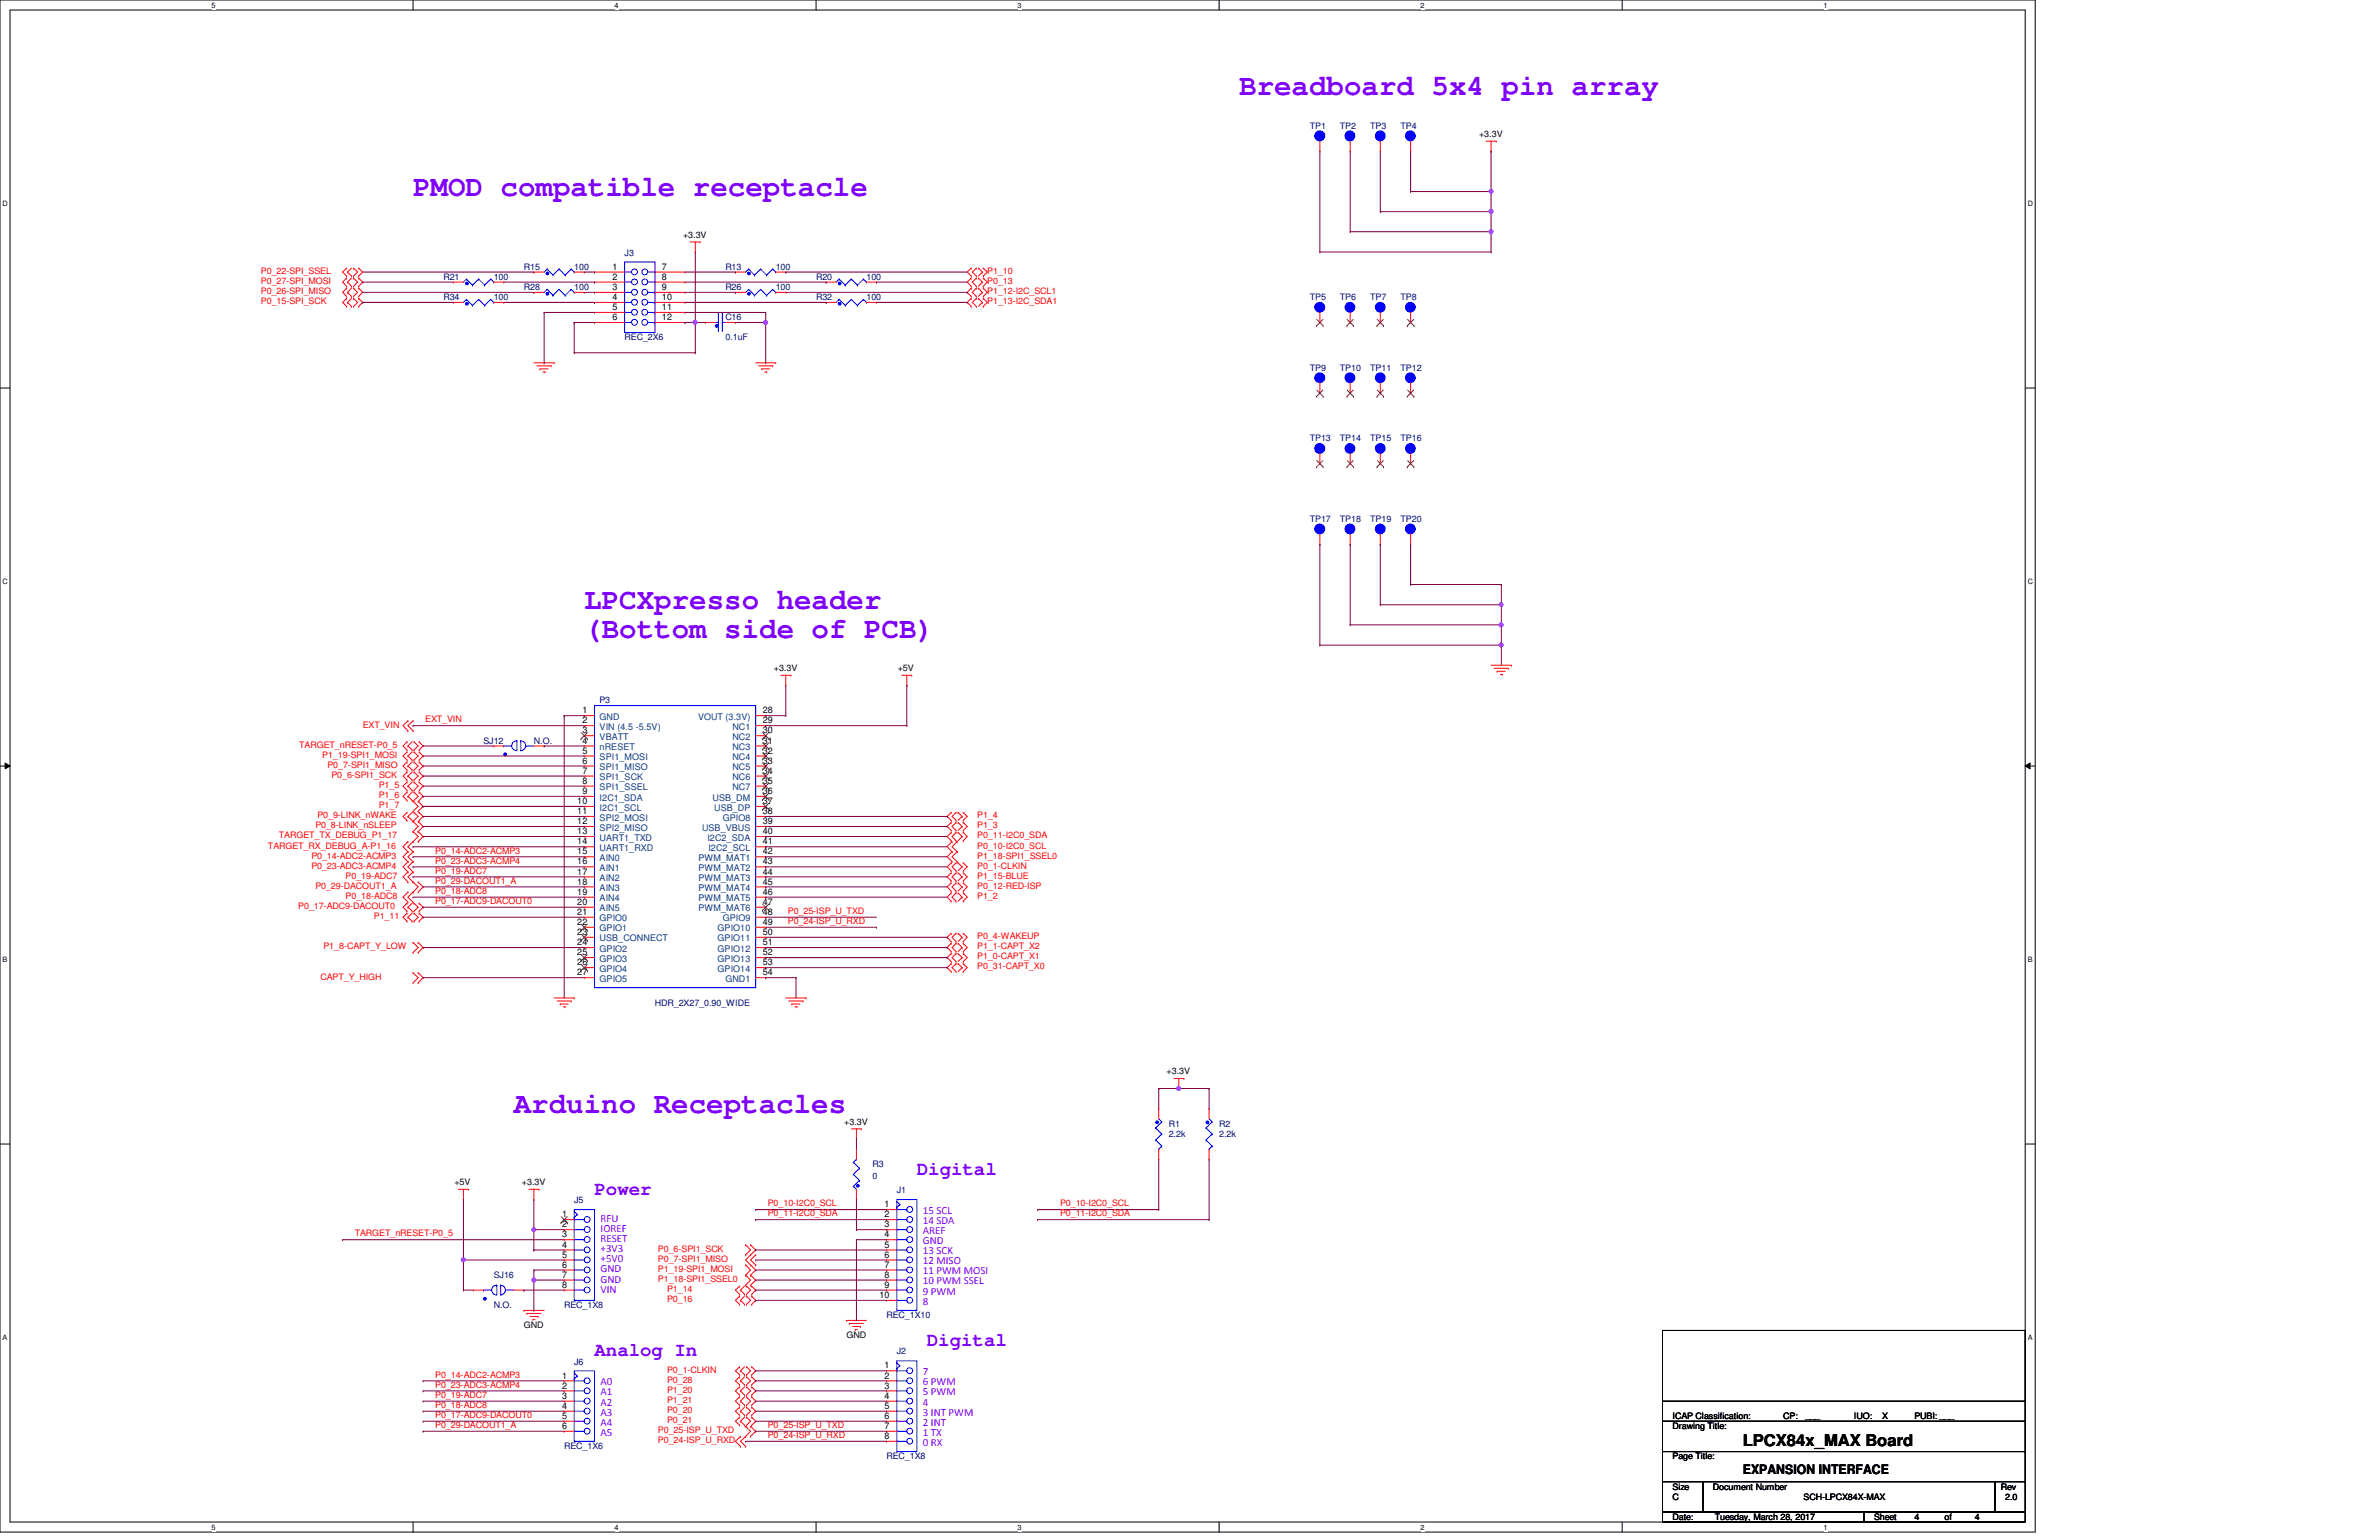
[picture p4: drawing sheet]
<svg xmlns="http://www.w3.org/2000/svg" width="432mm" height="279mm" viewBox="0 0 432 279" stroke-linecap="round" stroke-linejoin="round" font-family="sans-serif">
<defs><g id="words">
<g font-size="5.3" fill="#8000ff">
<text x="224.9" y="17.2">Breadboard 5x4 pin array</text>
<text x="75" y="35.5">PMOD compatible receptacle</text>
<text x="106" y="110.5">LPCXpresso header</text>
<text x="106" y="115.8">(Bottom side of PCB)</text>
<text x="93.3" y="201.9">Arduino Receptacles</text>
</g>
<g font-size="3.5" fill="#8000ff">
<text x="166.4" y="213.1">Digital</text>
<text x="107.9" y="216.8">Power</text>
<text x="168.2" y="244.2">Digital</text>
<text x="107.9" y="246">Analog In</text>
</g>
<text font-size="2.9" x="316.4" y="262.4">LPCX84x_MAX Board</text>
<text font-size="2.4" x="316.4" y="267.4">EXPANSION INTERFACE</text>
<g font-size="2" fill="#8000ff">
<text x="109" y="221.7">RFU</text>
<text x="167.5" y="220.3">15 SCL</text>
<text x="109" y="223.6">IOREF</text>
<text x="109" y="225.4">RESET</text>
<text x="109" y="227.2">+3V3</text>
<text x="167.5" y="222.1">14 SDA</text>
<text x="167.5" y="223.9">AREF</text>
<text x="167.5" y="225.7">GND</text>
<text x="167.5" y="227.6">13 SCK</text>
<text x="109" y="229">+5V0</text>
<text x="109" y="230.8">GND</text>
<text x="109" y="232.7">GND</text>
<text x="167.5" y="229.4">12 MISO</text>
<text x="167.5" y="231.2">11 PWM MOSI</text>
<text x="167.5" y="233">10 PWM SSEL</text>
<text x="109" y="234.5">VIN</text>
<text x="167.5" y="236.7">8</text>
<text x="167.5" y="234.9">9 PWM</text>
<text x="109" y="251.3">A0</text>
<text x="167.5" y="249.5">7</text>
<text x="167.5" y="251.3">6 PWM</text>
<text x="109" y="253.2">A1</text>
<text x="109" y="255">A2</text>
<text x="109" y="256.8">A3</text>
<text x="167.5" y="253.2">5 PWM</text>
<text x="167.5" y="255">4</text>
<text x="167.5" y="256.8">3 INT PWM</text>
<text x="109" y="258.7">A4</text>
<text x="109" y="260.5">A5</text>
<text x="167.5" y="258.7">2 INT</text>
<text x="167.5" y="260.5">1 TX</text>
<text x="167.5" y="262.3">0 RX</text>
</g>
<g font-size="1.7">
<text x="111.2" y="48.9">1</text>
<text x="111.2" y="50.8">2</text>
<text x="111.2" y="52.6">3</text>
<text x="120.1" y="48.9">7</text>
<text x="120.1" y="50.8">8</text>
<text x="120.1" y="52.6">9</text>
<text x="111.2" y="54.4">4</text>
<text x="111.2" y="56.3">5</text>
<text x="111.2" y="58.1">6</text>
<text x="120.1" y="54.4">10</text>
<text x="120.1" y="56.3">11</text>
<text x="120.1" y="58.1">12</text>
<text x="105.7" y="129.4">1</text>
<text x="105.7" y="131.2">2</text>
<text x="138.4" y="129.4">28</text>
<text x="138.4" y="131.2">29</text>
<text x="105.7" y="133.1">3</text>
<text x="105.7" y="134.9">4</text>
<text x="105.7" y="136.7">5</text>
<text x="138.4" y="133.1">30</text>
<text x="138.4" y="134.9">31</text>
<text x="138.4" y="136.7">32</text>
<text x="105.7" y="138.6">6</text>
<text x="105.7" y="140.4">7</text>
<text x="105.7" y="142.2">8</text>
<text x="138.4" y="138.6">33</text>
<text x="138.4" y="140.4">34</text>
<text x="138.4" y="142.2">35</text>
<text x="104.8" y="145.9">10</text>
<text x="104.8" y="147.7">11</text>
<text x="104.8" y="149.5">12</text>
<text x="105.7" y="144.1">9</text>
<text x="138.4" y="144.1">36</text>
<text x="138.4" y="145.9">37</text>
<text x="138.4" y="147.7">38</text>
<text x="138.4" y="149.5">39</text>
<text x="104.8" y="151.3">13</text>
<text x="104.8" y="153.2">14</text>
<text x="104.8" y="155">15</text>
<text x="138.4" y="151.3">40</text>
<text x="138.4" y="153.2">41</text>
<text x="138.4" y="155">42</text>
<text x="104.8" y="156.8">16</text>
<text x="104.8" y="158.7">17</text>
<text x="104.8" y="160.5">18</text>
<text x="138.4" y="156.8">43</text>
<text x="138.4" y="158.7">44</text>
<text x="138.4" y="160.5">45</text>
<text x="104.8" y="162.3">19</text>
<text x="104.8" y="164.2">20</text>
<text x="104.8" y="166">21</text>
<text x="104.8" y="167.8">22</text>
<text x="138.4" y="162.3">46</text>
<text x="138.4" y="164.2">47</text>
<text x="138.4" y="166">48</text>
<text x="138.4" y="167.8">49</text>
<text x="104.8" y="169.6">23</text>
<text x="104.8" y="171.5">24</text>
<text x="104.8" y="173.3">25</text>
<text x="138.4" y="169.6">50</text>
<text x="138.4" y="171.5">51</text>
<text x="138.4" y="173.3">52</text>
<text x="104.8" y="175.1">26</text>
<text x="104.8" y="177">27</text>
<text x="138.4" y="175.1">53</text>
<text x="138.4" y="177">54</text>
<text x="102" y="220.9">1</text>
<text x="160.6" y="219">1</text>
<text x="160.6" y="220.9">2</text>
<text x="102" y="222.7">2</text>
<text x="102" y="224.5">3</text>
<text x="102" y="226.4">4</text>
<text x="160.6" y="222.7">3</text>
<text x="160.6" y="224.5">4</text>
<text x="160.6" y="226.4">5</text>
<text x="102" y="228.2">5</text>
<text x="102" y="230">6</text>
<text x="102" y="231.8">7</text>
<text x="102" y="233.6">8</text>
<text x="160.6" y="228.2">6</text>
<text x="160.6" y="230">7</text>
<text x="160.6" y="231.8">8</text>
<text x="160.6" y="233.6">9</text>
<text x="159.6" y="235.5">10</text>
<text x="102" y="250.1">1</text>
<text x="102" y="251.9">2</text>
<text x="160.6" y="248.3">1</text>
<text x="160.6" y="250.1">2</text>
<text x="160.6" y="251.9">3</text>
<text x="102" y="253.8">3</text>
<text x="102" y="255.6">4</text>
<text x="102" y="257.4">5</text>
<text x="160.6" y="253.8">4</text>
<text x="160.6" y="255.6">5</text>
<text x="160.6" y="257.4">6</text>
<text x="102" y="259.2">6</text>
<text x="160.6" y="259.2">7</text>
<text x="160.6" y="261.1">8</text>
</g>
<g font-size="1.7" fill="#004080">
<text x="108.8" y="130.6">GND</text>
<text x="126.7" y="130.6">VOUT (3.3V)</text>
<text x="108.8" y="132.4">VIN (4.5 -5.5V)</text>
<text x="108.8" y="134.2">VBATT</text>
<text x="108.8" y="136.1">nRESET</text>
<text x="108.8" y="137.9">SPI1_MOSI</text>
<text x="132.9" y="132.4">NC1</text>
<text x="132.9" y="134.2">NC2</text>
<text x="132.9" y="136.1">NC3</text>
<text x="132.9" y="137.9">NC4</text>
<text x="108.8" y="139.7">SPI1_MISO</text>
<text x="108.8" y="141.6">SPI1_SCK</text>
<text x="108.8" y="143.4">SPI1_SSEL</text>
<text x="132.9" y="139.7">NC5</text>
<text x="132.9" y="141.6">NC6</text>
<text x="132.9" y="143.4">NC7</text>
<text x="108.8" y="145.2">I2C1_SDA</text>
<text x="108.8" y="147.1">I2C1_SCL</text>
<text x="108.8" y="148.9">SPI2_MOSI</text>
<text x="129.3" y="145.2">USB_DM</text>
<text x="129.6" y="147.1">USB_DP</text>
<text x="131.2" y="148.9">GPIO8</text>
<text x="108.8" y="150.7">SPI2_MISO</text>
<text x="108.8" y="152.5">UART1_TXD</text>
<text x="108.8" y="154.4">UART1_RXD</text>
<text x="127.4" y="150.7">USB_VBUS</text>
<text x="128.4" y="152.5">I2C2_SDA</text>
<text x="128.6" y="154.4">I2C2_SCL</text>
<text x="108.8" y="156.2">AIN0</text>
<text x="108.8" y="158">AIN1</text>
<text x="108.8" y="159.9">AIN2</text>
<text x="108.8" y="161.7">AIN3</text>
<text x="126.8" y="156.2">PWM_MAT1</text>
<text x="126.8" y="158">PWM_MAT2</text>
<text x="126.8" y="159.9">PWM_MAT3</text>
<text x="126.8" y="161.7">PWM_MAT4</text>
<text x="108.8" y="163.5">AIN4</text>
<text x="108.8" y="165.4">AIN5</text>
<text x="108.8" y="167.2">GPIO0</text>
<text x="126.8" y="163.5">PWM_MAT5</text>
<text x="126.8" y="165.4">PWM_MAT6</text>
<text x="131.2" y="167.2">GPIO9</text>
<text x="108.8" y="169">GPIO1</text>
<text x="108.8" y="170.8">USB_CONNECT</text>
<text x="108.8" y="172.7">GPIO2</text>
<text x="130.3" y="169">GPIO10</text>
<text x="130.3" y="170.8">GPIO11</text>
<text x="130.3" y="172.7">GPIO12</text>
<text x="108.8" y="174.5">GPIO3</text>
<text x="108.8" y="176.3">GPIO4</text>
<text x="108.8" y="178.1">GPIO5</text>
<text x="130.3" y="174.5">GPIO13</text>
<text x="130.3" y="176.3">GPIO14</text>
<text x="131.7" y="178.1">GND1</text>
</g>
<g font-size="1.6" fill="#000080">
<text x="237.7" y="23.4">TP1</text>
<text x="243.2" y="23.4">TP2</text>
<text x="248.7" y="23.4">TP3</text>
<text x="254.2" y="23.4">TP4</text>
<text x="113.4" y="46.4">J3</text>
<text x="80.5" y="50.8">R21</text>
<text x="89.6" y="50.8">100</text>
<text x="95.1" y="49">R15</text>
<text x="95.1" y="52.6">R28</text>
<text x="104.2" y="49">100</text>
<text x="104.2" y="52.6">100</text>
<text x="131.7" y="49">R13</text>
<text x="131.7" y="52.6">R26</text>
<text x="140.8" y="49">100</text>
<text x="140.8" y="52.6">100</text>
<text x="148.1" y="50.8">R20</text>
<text x="157.3" y="50.8">100</text>
<text x="80.5" y="54.5">R34</text>
<text x="89.6" y="54.5">100</text>
<text x="131.7" y="58.1">C16</text>
<text x="148.1" y="54.5">R32</text>
<text x="157.3" y="54.5">100</text>
<text x="237.7" y="54.5">TP5</text>
<text x="243.2" y="54.5">TP6</text>
<text x="248.7" y="54.5">TP7</text>
<text x="254.2" y="54.5">TP8</text>
<text x="113.4" y="61.8">REC_2X6</text>
<text x="131.7" y="61.8">0.1uF</text>
<text x="237.7" y="67.3">TP9</text>
<text x="243.2" y="67.3">TP10</text>
<text x="248.7" y="67.3">TP11</text>
<text x="254.2" y="67.3">TP12</text>
<text x="237.7" y="80.1">TP13</text>
<text x="243.2" y="80.1">TP14</text>
<text x="248.7" y="80.1">TP15</text>
<text x="254.2" y="80.1">TP16</text>
<text x="237.7" y="94.7">TP17</text>
<text x="243.2" y="94.7">TP18</text>
<text x="248.7" y="94.7">TP19</text>
<text x="254.2" y="94.7">TP20</text>
<text x="108.8" y="127.6">P3</text>
<text x="87.8" y="134.9">SJ12</text>
<text x="96.9" y="134.9">N.O.</text>
<text x="118.9" y="182.5">HDR_2X27_0.90_WIDE</text>
<text x="212.1" y="204.4">R1</text>
<text x="212.1" y="206.2">2.2k</text>
<text x="221.3" y="204.4">R2</text>
<text x="221.3" y="206.2">2.2k</text>
<text x="158.4" y="211.8">R3</text>
<text x="158.4" y="214">0</text>
<text x="104.2" y="218.3">J5</text>
<text x="162.8" y="216.5">J1</text>
<text x="89.6" y="231.9">SJ16</text>
<text x="89.6" y="237.4">N.O.</text>
<text x="102.4" y="237.4">REC_1X8</text>
<text x="160.9" y="239.2">REC_1X10</text>
<text x="162.8" y="245.7">J2</text>
<text x="104.2" y="247.6">J6</text>
<text x="102.4" y="262.9">REC_1X6</text>
<text x="160.9" y="264.8">REC_1X8</text>
</g>
<g font-size="1.6">
<text x="268.5" y="24.8">+3.3V</text>
<text x="124" y="43.1">+3.3V</text>
<text x="140.5" y="121.8">+3.3V</text>
<text x="162.9" y="121.8">+5V</text>
<text x="211.8" y="194.9">+3.3V</text>
<text x="153.2" y="204">+3.3V</text>
<text x="82.5" y="215.1">+5V</text>
<text x="94.7" y="215.1">+3.3V</text>
<text x="95.1" y="241">GND</text>
<text x="153.6" y="242.8">GND</text>
<text x="303.6" y="257.5">ICAP Classification:</text>
<text x="323.7" y="257.5">CP:</text>
<text x="327.7" y="257.3">___</text>
<text x="336.5" y="257.5">IUO:</text>
<text x="341.6" y="257.5">X</text>
<text x="347.5" y="257.5">PUBI: ___</text>
<text x="303.6" y="259.3">Drawing Title:</text>
<text x="303.6" y="264.8">Page Title:</text>
<text x="303.6" y="270.3">Size</text>
<text x="303.6" y="275.8">Date:</text>
<text x="303.6" y="272.1">C</text>
<text x="310.9" y="270.3">Document Number</text>
<text x="311.2" y="275.8">Tuesday, March 28, 2017</text>
<text x="327.4" y="272.1">SCH-LPCX84X-MAX</text>
<text x="340.1" y="275.8">Sheet</text>
<text x="347.5" y="275.8">4</text>
<text x="352.9" y="275.8">of</text>
<text x="358.4" y="275.8">4</text>
<text x="363.2" y="270.3">Rev</text>
<text x="363.9" y="272.1">2.0</text>
</g>
<g font-size="1.6" fill="#f00">
<text x="47.4" y="49.7">P0_22-SPI_SSEL</text>
<text x="47.4" y="51.5">P0_27-SPI_MOSI</text>
<text x="47.4" y="53.4">P0_26-SPI_MISO</text>
<text x="179.2" y="49.7">P1_10</text>
<text x="179.2" y="51.5">P0_13</text>
<text x="179.2" y="53.4">P1_12-I2C_SCL1</text>
<text x="47.4" y="55.2">P0_15-SPI_SCK</text>
<text x="179.2" y="55.2">P1_13-I2C_SDA1</text>
<text x="65.8" y="132">EXT_VIN</text>
<text x="77.2" y="131.1">EXT_VIN</text>
<text x="54.3" y="135.7">TARGET_nRESET-P0_5</text>
<text x="58.5" y="137.5">P1_19-SPI1_MOSI</text>
<text x="59.4" y="139.3">P0_7-SPI1_MISO</text>
<text x="60.2" y="141.1">P0_6-SPI1_SCK</text>
<text x="68.7" y="143">P1_5</text>
<text x="57.6" y="148.5">P0_9-LINK_nWAKE</text>
<text x="68.7" y="144.8">P1_6</text>
<text x="68.7" y="146.6">P1_7</text>
<text x="177.4" y="148.5">P1_4</text>
<text x="48.6" y="154">TARGET_RX_DEBUG_A-P1_16</text>
<text x="50.6" y="152.1">TARGET_TX_DEBUG_P1_17</text>
<text x="56.5" y="155.8">P0_14-ADC2-ACMP3</text>
<text x="57.2" y="150.3">P0_8-LINK_nSLEEP</text>
<text x="79" y="154.9">P0_14-ADC2-ACMP3</text>
<text x="177.4" y="152.1">P0_11-I2C0_SDA</text>
<text x="177.4" y="154">P0_10-I2C0_SCL</text>
<text x="177.4" y="155.8">P1_18-SPI1_SSEL0</text>
<text x="177.4" y="150.3">P1_3</text>
<text x="56.5" y="157.6">P0_23-ADC3-ACMP4</text>
<text x="57.2" y="161.2">P0_29-DACOUT1_A</text>
<text x="62.7" y="159.4">P0_19-ADC7</text>
<text x="79" y="160.3">P0_29-DACOUT1_A</text>
<text x="79" y="156.7">P0_23-ADC3-ACMP4</text>
<text x="79" y="158.5">P0_19-ADC7</text>
<text x="177.4" y="161.2">P0_12-RED-ISP</text>
<text x="177.4" y="157.6">P0_1-CLKIN</text>
<text x="177.4" y="159.4">P1_15-BLUE</text>
<text x="54.1" y="164.9">P0_17-ADC9-DACOUT0</text>
<text x="62.7" y="163.1">P0_18-ADC8</text>
<text x="67.9" y="166.8">P1_11</text>
<text x="79" y="162.2">P0_18-ADC8</text>
<text x="79" y="164">P0_17-ADC9-DACOUT0</text>
<text x="143" y="165.8">P0_25-ISP_U_TXD</text>
<text x="143" y="167.6">P0_24-ISP_U_RXD</text>
<text x="177.4" y="163.1">P1_2</text>
<text x="58.7" y="172.3">P1_8-CAPT_Y_LOW</text>
<text x="177.4" y="172.3">P1_1-CAPT_X2</text>
<text x="177.4" y="170.4">P0_4-WAKEUP</text>
<text x="58.2" y="177.7">CAPT_Y_HIGH</text>
<text x="177.4" y="175.9">P0_31-CAPT_X0</text>
<text x="177.4" y="174.1">P1_0-CAPT_X1</text>
<text x="139.4" y="218.9">P0_10-I2C0_SCL</text>
<text x="139.4" y="220.7">P0_11-I2C0_SDA</text>
<text x="192.4" y="218.9">P0_10-I2C0_SCL</text>
<text x="192.4" y="220.7">P0_11-I2C0_SDA</text>
<text x="64.4" y="224.3">TARGET_nRESET-P0_5</text>
<text x="119.4" y="227.1">P0_6-SPI1_SCK</text>
<text x="119.4" y="228.9">P0_7-SPI1_MISO</text>
<text x="119.4" y="230.8">P1_19-SPI1_MOSI</text>
<text x="119.4" y="232.6">P1_18-SPI1_SSEL0</text>
<text x="121.1" y="234.4">P1_14</text>
<text x="121.1" y="236.3">P0_16</text>
<text x="79" y="251.8">P0_23-ADC3-ACMP4</text>
<text x="79" y="249.9">P0_14-ADC2-ACMP3</text>
<text x="121.1" y="249">P0_1-CLKIN</text>
<text x="121.1" y="250.9">P0_28</text>
<text x="79" y="257.3">P0_17-ADC9-DACOUT0</text>
<text x="79" y="255.4">P0_18-ADC8</text>
<text x="79" y="253.6">P0_19-ADC7</text>
<text x="121.1" y="252.7">P1_20</text>
<text x="121.1" y="254.6">P1_21</text>
<text x="121.1" y="256.4">P0_20</text>
<text x="79" y="259.1">P0_29-DACOUT1_A</text>
<text x="119.4" y="261.8">P0_24-ISP_U_RXD</text>
<text x="119.4" y="260">P0_25-ISP_U_TXD</text>
<text x="121.1" y="258.2">P0_21</text>
<text x="139.4" y="260.9">P0_24-ISP_U_RXD</text>
<text x="139.4" y="259.1">P0_25-ISP_U_TXD</text>
</g>
<g font-size="1.3">
<text x="38.4" y="1.4">5</text>
<text x="111.5" y="1.4">4</text>
<text x="184.7" y="1.4">3</text>
<text x="257.9" y="1.4">2</text>
<text x="331" y="1.4">1</text>
<text x=".5" y="37.3">D</text>
<text x="368" y="37.3">D</text>
<text x=".5" y="105.9">C</text>
<text x="368" y="105.9">C</text>
<text x=".5" y="174.5">B</text>
<text x="368" y="174.5">B</text>
<text x=".5" y="243">A</text>
<text x="368" y="243">A</text>
<text x="38.4" y="277.5">5</text>
<text x="111.5" y="277.5">4</text>
<text x="184.7" y="277.5">3</text>
<text x="257.9" y="277.5">2</text>
<text x="331" y="277.5">1</text>
</g>
</g></defs>
<path d="M0 0h369.4v278h-369.4zM1.8 1.8h365.8v274.3h-365.8z" fill="none" stroke="#000" stroke-width=".18"/>
<g fill="#fff">
<path d="M38.4 .2h.7v1.5h-.7z"/>
<path d="M38.4 276.4h.7v1.4h-.7z"/>
</g>
<path d="M75 0v1.8M75 276.1v1.9" fill="none" stroke="#000" stroke-width=".18"/>
<g fill="#fff">
<path d="M111.5 .2h.8v1.5h-.8z"/>
<path d="M111.5 276.4h.8v1.4h-.8z"/>
</g>
<path d="M148.1 0v1.8M148.1 276.1v1.9" fill="none" stroke="#000" stroke-width=".18"/>
<g fill="#fff">
<path d="M184.7 .2h.7v1.5h-.7z"/>
<path d="M184.7 276.4h.7v1.4h-.7z"/>
</g>
<path d="M221.3 0v1.8M221.3 276.1v1.9" fill="none" stroke="#000" stroke-width=".18"/>
<g fill="#fff">
<path d="M257.9 .2h.7v1.5h-.7z"/>
<path d="M257.9 276.4h.7v1.4h-.7z"/>
</g>
<path d="M294.4 0v1.8M294.4 276.1v1.9" fill="none" stroke="#000" stroke-width=".18"/>
<g fill="#fff">
<path d="M331 .2h.7v1.5h-.7z"/>
<path d="M331 276.4h.7v1.4h-.7z"/>
<path d="M.5 36.1h.9v1.5h-.9z"/>
<path d="M368 36.1h1v1.5h-1z"/>
<path d="M.5 104.7h.9v1.5h-.9z"/>
<path d="M368 104.7h1v1.5h-1z"/>
</g>
<path d="M0 70.4h1.8M367.6 70.4h1.8" fill="none" stroke="#000" stroke-width=".18"/>
<g fill="#fff">
<path d="M.5 173.3h.8v1.5h-.8z"/>
<path d="M368 173.3h.9v1.5h-.9z"/>
</g>
<path d="M0 139h1.8M.9 138.4l.9 .6-.9 .5zM367.6 139l.9-.6v1.1zM367.6 139h1.8" fill="none" stroke="#000" stroke-width=".18"/>
<path d="M.9 138.4l.9 .6-.9 .5zM367.6 139l.9-.6v1.1z" fill="#000"/>
<g fill="#fff">
<path d="M.5 241.9h.8v1.4h-.8z"/>
<path d="M368 241.9h.9v1.4h-.9z"/>
</g>
<path d="M0 207.6h1.8M367.6 207.6h1.8M301.8 257.9h65.8v5.5h-65.8zM301.8 241.4h65.8v16.5h-65.8zM301.8 254.2h65.8M367.6 254.2h.1M301.8 263.4h65.8v5.4h-65.8zM301.8 268.8h7.3v5.5h-7.3zM301.8 274.3h36.5v1.8h-36.5zM309.1 268.8h53v5.5h-53zM338.3 274.3h29.3v1.8h-29.3zM362.1 268.8h5.5v5.5h-5.5z" fill="none" stroke="#000" stroke-width=".18"/>
<g fill="none" stroke="#f00" stroke-width=".18">
<path d="M269.7 25.6h1.9M270.6 27.4h.1M270.6 25.6v1.8M271.6 25.6h.1M62.9 48.6h.1M62.9 50.1h.1M62.9 50.5h.1M62.9 51.9h.1M62.9 52.3h.1M62.9 53.8h.1M62.9 54.1h.1M62.9 55.6h.1"/>
<path d="M62.9 48.6l-.7 .8 .7 .7M62.9 50.5l-.7 .7 .7 .7M62.9 52.3l-.7 .7 .7 .8M62.9 54.1l-.7 .8 .7 .7M63.1 49.4h.1M63.1 51.2h.1M63.1 53h.1M63.1 54.9h.1M63.1 49.4l.7 .7M63.1 51.2l.7 .7M63.1 53l.7 .8M63.1 54.9l.7 .7"/>
<path d="M63.8 50.1h.1M63.8 51.9h.1M63.8 53.8h.1M63.8 55.6h.1M63.8 50.5l-.7 .7M63.8 48.6l-.7 .8M63.8 54.1l-.7 .8M63.8 52.3l-.7 .7M64.2 50.1h.1M64.2 48.6h.1M64.2 51.9h.1M64.2 50.5h.1"/>
<path d="M64.2 53.8h.1M64.2 52.3h.1M64.2 55.6h.1M64.2 54.1h.1M64.2 48.6l.7 .8-.7 .7M64.2 50.5l.7 .7-.7 .7M64.2 52.3l.7 .7-.7 .8M64.2 54.1l.7 .8-.7 .7M65.1 50.1h.1M65.1 48.6h.1M65.1 51.9h.1M65.1 50.5h.1"/>
<path d="M65.1 53.8h.1M65.1 52.3h.1M65.1 55.6h.1M65.1 54.1h.1M65.1 48.6l.7 .8-.7 .7M65.1 50.5l.7 .7-.7 .7M65.1 52.3l.7 .7-.7 .8M65.1 54.1l.7 .8-.7 .7M125.3 43.9h1.8M126.2 45.7h.1M126.2 43.9v1.8M127.1 43.9h.1"/>
<path d="M176.3 48.6h.1M176.3 50.1h.1M176.3 50.5h.1M176.3 51.9h.1M176.3 52.3h.1M176.3 53.8h.1M176.3 54.1h.1M176.3 55.6h.1M176.3 48.6l-.7 .8 .7 .7M176.3 50.5l-.7 .7 .7 .7M176.3 52.3l-.7 .7 .7 .8M176.3 54.1l-.7 .8 .7 .7"/>
<path d="M177.2 48.6h.1M177.2 50.1h.1M177.2 50.5h.1M177.2 51.9h.1M177.2 52.3h.1M177.2 53.8h.1M177.2 54.1h.1M177.2 55.6h.1M177.2 48.6l-.7 .8 .7 .7M177.2 50.5l-.7 .7 .7 .7M177.2 52.3l-.7 .7 .7 .8M177.2 54.1l-.7 .8 .7 .7"/>
<path d="M177.6 48.6h.1M177.6 50.5h.1M177.6 52.3h.1M177.6 54.1h.1M177.6 50.5l.7 .7M177.6 48.6l.7 .8M177.6 54.1l.7 .8M177.6 52.3l.7 .7M178.3 49.4h.1M178.3 51.2h.1M178.3 53h.1M178.3 54.9h.1"/>
<path d="M178.3 49.4l-.7 .7M178.3 51.2l-.7 .7M178.3 53l-.7 .8M178.3 54.9l-.7 .7M178.5 50.1h.1M178.5 48.6h.1M178.5 51.9h.1M178.5 50.5h.1M178.5 53.8h.1M178.5 52.3h.1M178.5 55.6h.1M178.5 54.1h.1"/>
<path d="M178.5 52.3l.7 .7-.7 .8M178.5 48.6l.7 .8-.7 .7M178.5 50.5l.7 .7-.7 .7M178.5 54.1l.7 .8-.7 .7M96.9 65.8h3.7M97.5 66.4h2.5M98 66.9h.1M98 66.9h1.5M98.6 67.5h.3M98.9 67.5h.1M100 66.4h.1M100.6 65.8h.1"/>
<path d="M137.2 65.8h3.6M137.7 66.4h2.6M138.3 66.9h.1M138.3 66.9h1.4M138.8 67.5h.3M139.1 67.5h.1M140.3 66.4h.1M140.8 65.8h.1M73.9 134.6h.1M73.9 136.1h.1M73.9 136.4h.1M73.9 137.9h.1"/>
<path d="M73.9 138.3h.1M73.9 139.7h.1M73.9 138.3l-.7 .7 .7 .7M73.9 134.6l-.7 .7 .7 .8M73.9 136.4l-.7 .8 .7 .7M74 132.6h.1M74 130.8h.1M74 135.3h.1M74 137.2h.1M74 139h.1M74 130.8l-.8 .9 .8 .9M74 135.3l.8 .8"/>
<path d="M74 137.2l.8 .7M74 139l.8 .7M74.8 136.1h.1M74.8 137.9h.1M74.8 139.7h.1M74.8 134.6l-.8 .7M74.8 136.4l-.8 .8M74.8 138.3l-.8 .7M75 130.8h.1M75 132.6h.1M75 130.8l-1 .9 1 .9M75.1 136.1h.1"/>
<path d="M75.1 134.6h.1M75.1 137.9h.1M75.1 136.4h.1M75.1 139.7h.1M75.1 138.3h.1M75.1 134.6l.8 .7-.8 .8M75.1 136.4l.8 .8-.8 .7M75.1 138.3l.8 .7-.8 .7M76.1 136.1h.1M76.1 134.6h.1M76.1 137.9h.1M76.1 136.4h.1"/>
<path d="M76.1 139.7h.1M76.1 138.3h.1M76.1 134.6l.7 .7-.7 .8M76.1 138.3l.7 .7-.7 .7M76.1 136.4l.7 .8-.7 .7M141.7 122.5h1.9M142.6 124.3h.1M142.6 122.5v1.8M143.6 122.5h.1M163.7 122.5h1.8M164.6 124.3h.1M164.6 122.5v1.8"/>
<path d="M165.5 122.5h.1M270.6 120.7h3.7M271.2 121.2h2.6M271.7 121.8h.1M271.7 121.8h1.5M272.3 122.3h.4M272.7 122.3h.1M273.8 121.2h.1M274.3 120.7h.1M73.9 140.1h.1M73.9 141.5h.1M73.9 141.9h.1"/>
<path d="M73.9 143.4h.1M73.9 143.7h.1M73.9 145.2h.1M73.9 147.4h.1M73.9 148.8h.1M73.9 140.1l-.7 .7 .7 .7M73.9 141.9l-.7 .7 .7 .8M73.9 147.4l-.7 .7 .7 .7M73.9 143.7l-.7 .8 .7 .7M74 140.8h.1M74 142.6h.1M74 144.5h.1"/>
<path d="M74 156.3h.1M74 154.5h.1M74 158.2h.1M74 148.1h.1M74 152.7h.1M74 140.8l.8 .7M74 142.6l.8 .8M74 144.5l.8 .7M74 154.5l-.8 .9 .8 .9M74 156.3l-.8 1 .8 .9M74 158.2l-.8 .9 .8 .9M74 148.1l.8 .7"/>
<path d="M74 152.7l-.8 .9 .8 .9M74.8 141.5h.1M74.8 143.4h.1M74.8 145.2h.1M74.8 148.8h.1M74.8 140.1l-.8 .7M74.8 143.7l-.8 .8M74.8 141.9l-.8 .7M74.8 147.4l-.8 .7M75 145.4h.1M75 147.2h.1M75 149.1h.1"/>
<path d="M75 150.9h.1M75 154.5h.1M75 156.3h.1M75 158.2h.1M75 152.7h.1M75 145.4l.9 .9-.9 .9M75 149.1l.9 .8-.9 1M75 154.5l-1 .9 1 .9M75 156.3l-1 1 1 .9M75 158.2l-1 .9 1 .9M75 150.9l.9 .9-1.9 1.8 1 .9M75.1 141.5h.1"/>
<path d="M75.1 140.1h.1M75.1 143.4h.1M75.1 141.9h.1M75.1 145.2h.1M75.1 143.7h.1M75.1 148.8h.1M75.1 147.4h.1M75.1 140.1l.8 .7-.8 .7M75.1 141.9l.8 .7-.8 .8M75.1 143.7l.8 .8-.8 .7M75.1 147.4l.8 .7-.8 .7M75.9 147.2h.1"/>
<path d="M75.9 145.4h.1M75.9 150.9h.1M75.9 149.1h.1M75.9 152.7h.1M75.9 145.4l.9 .9-.9 .9M75.9 149.1l.9 .8-.9 1M75.9 150.9l.9 .9-.9 .9M76.1 141.5h.1M76.1 140.1h.1M76.1 143.4h.1M76.1 141.9h.1M76.1 145.2h.1"/>
<path d="M76.1 143.7h.1M76.1 148.8h.1M76.1 147.4h.1M76.1 140.1l.7 .7-.7 .7M76.1 141.9l.7 .7-.7 .8M76.1 143.7l.7 .8-.7 .7M76.1 147.4l.7 .7-.7 .7M172.6 151h.1M172.6 152.5h.1M172.6 156.5h.1M172.6 158h.1M172.6 158.4h.1"/>
<path d="M172.6 159.8h.1M172.6 147.4h.1M172.6 148.8h.1M172.6 149.2h.1M172.6 150.7h.1M172.6 151l-.7 .8 .7 .7M172.6 147.4l-.7 .7 .7 .7M172.6 156.5l-.7 .8 .7 .7M172.6 158.4l-.7 .7 .7 .7M172.6 149.2l-.7 .7 .7 .8M172.8 152.7h.1M172.8 154.5h.1"/>
<path d="M172.8 156.3h.1M172.8 152.7l-.9 .9 .9 .9M172.8 154.5l-.9 .9 .9 .9M173.5 151h.1M173.5 152.5h.1M173.5 156.5h.1M173.5 158h.1M173.5 158.4h.1M173.5 159.8h.1M173.5 147.4h.1M173.5 148.8h.1M173.5 149.2h.1"/>
<path d="M173.5 150.7h.1M173.5 151l-.7 .8 .7 .7M173.5 149.2l-.7 .7 .7 .8M173.5 158.4l-.7 .7 .7 .7M173.5 156.5l-.7 .8 .7 .7M173.5 147.4l-.7 .7 .7 .7M173.7 154.5h.1M173.7 152.7h.1M173.7 156.3h.1M173.7 152.7l-.9 .9 .9 .9M173.7 154.5l-.9 .9 .9 .9M173.9 151h.1"/>
<path d="M173.9 156.5h.1M173.9 158.4h.1M173.9 147.4h.1M173.9 149.2h.1M173.9 151l.7 .8M173.9 158.4l.7 .7M173.9 156.5l.7 .8M173.9 149.2l.7 .7M173.9 147.4l.7 .7M174.6 151.8h.1M174.6 157.3h.1M174.6 159.1h.1"/>
<path d="M174.6 148.1h.1M174.6 149.9h.1M174.6 149.9l-.7 .8M174.6 151.8l-.7 .7M174.6 159.1l-.7 .7M174.6 157.3l-.7 .7M174.6 148.1l-.7 .7M174.8 152.5h.1M174.8 151h.1M174.8 158h.1M174.8 156.5h.1M174.8 159.8h.1"/>
<path d="M174.8 158.4h.1M174.8 148.8h.1M174.8 147.4h.1M174.8 150.7h.1M174.8 149.2h.1M174.8 147.4l.8 .7-.8 .7M174.8 151l.8 .8-.8 .7M174.8 156.5l.8 .8-.8 .7M174.8 158.4l.8 .7-.8 .7M174.8 149.2l.8 .7-.8 .8M73.9 163.9h.1M73.9 165.3h.1"/>
<path d="M73.9 165.7h.1M73.9 167.1h.1M73.9 163.9l-.7 .7 .7 .7M73.9 165.7l-.7 .7 .7 .7M74 160h.1M74 163.7h.1M74 161.8h.1M74 164.6h.1M74 166.4h.1M74 161.8l-.8 1 .8 .9M74 164.6l.8 .7M74 166.4l.8 .7"/>
<path d="M74.8 165.3h.1M74.8 167.1h.1M74.8 163.9l-.8 .7M74.8 165.7l-.8 .7M75 160h.1M75 161.8h.1M75 163.7h.1M75 171h.1M75 172.8h.1M75 176.5h.1M75 178.3h.1M75 160l.9 .9-1.9 1.9 1 .9"/>
<path d="M75 171l.9 .9-.9 .9M75 176.5l.9 .9-.9 .9M75.1 165.3h.1M75.1 163.9h.1M75.1 167.1h.1M75.1 165.7h.1M75.1 163.9l.8 .7-.8 .7M75.1 165.7l.8 .7-.8 .7M75.9 172.8h.1M75.9 171h.1M75.9 161.8h.1M75.9 160h.1"/>
<path d="M75.9 178.3h.1M75.9 176.5h.1M75.9 171l.9 .9-.9 .9M75.9 160l.9 .9-.9 .9M75.9 176.5l.9 .9-.9 .9M76.1 165.3h.1M76.1 163.9h.1M76.1 167.1h.1M76.1 165.7h.1M76.1 165.7l.7 .7-.7 .7M76.1 163.9l.7 .7-.7 .7M172.6 160.2h.1"/>
<path d="M172.6 161.7h.1M172.6 174.8h.1M172.6 176.3h.1M172.6 173h.1M172.6 174.5h.1M172.6 162h.1M172.6 163.5h.1M172.6 171.2h.1M172.6 172.6h.1M172.6 169.3h.1M172.6 170.8h.1M172.6 160.2l-.7 .7 .7 .8"/>
<path d="M172.6 174.8l-.7 .8 .7 .7M172.6 171.2l-.7 .7 .7 .7M172.6 173l-.7 .7 .7 .8M172.6 162l-.7 .8 .7 .7M172.6 169.3l-.7 .8 .7 .7M173.5 160.2h.1M173.5 161.7h.1M173.5 174.8h.1M173.5 176.3h.1M173.5 173h.1M173.5 174.5h.1M173.5 162h.1"/>
<path d="M173.5 163.5h.1M173.5 171.2h.1M173.5 172.6h.1M173.5 169.3h.1M173.5 170.8h.1M173.5 160.2l-.7 .7 .7 .8M173.5 174.8l-.7 .8 .7 .7M173.5 173l-.7 .7 .7 .8M173.5 171.2l-.7 .7 .7 .7M173.5 162l-.7 .8 .7 .7M173.5 169.3l-.7 .8 .7 .7M173.9 160.2h.1"/>
<path d="M173.9 174.8h.1M173.9 173h.1M173.9 162h.1M173.9 171.2h.1M173.9 169.3h.1M173.9 160.2l.7 .7M173.9 174.8l.7 .8M173.9 173l.7 .7M173.9 162l.7 .8M173.9 171.2l.7 .7M173.9 169.3l.7 .8M174.6 160.9h.1"/>
<path d="M174.6 175.6h.1M174.6 173.7h.1M174.6 162.8h.1M174.6 171.9h.1M174.6 170.1h.1M174.6 160.9l-.7 .8M174.6 173.7l-.7 .8M174.6 175.6l-.7 .7M174.6 171.9l-.7 .7M174.6 162.8l-.7 .7M174.6 170.1l-.7 .7M174.8 161.7h.1"/>
<path d="M174.8 160.2h.1M174.8 176.3h.1M174.8 174.8h.1M174.8 174.5h.1M174.8 173h.1M174.8 163.5h.1M174.8 162h.1M174.8 172.6h.1M174.8 171.2h.1M174.8 170.8h.1M174.8 169.3h.1M174.8 160.2l.8 .7-.8 .8"/>
<path d="M174.8 171.2l.8 .7-.8 .7M174.8 174.8l.8 .8-.8 .7M174.8 173l.8 .7-.8 .8M174.8 162l.8 .8-.8 .7M174.8 169.3l.8 .8-.8 .7M100.6 181.1h3.6M101.1 181.6h2.6M101.7 182.2h.1M101.7 182.2h1.4M102.2 182.7h.4M102.6 182.7h.1M103.7 181.6h.1"/>
<path d="M104.2 181.1h.1M142.6 181.1h3.7M143.2 181.6h2.6M143.7 182.2h.1M143.7 182.2h1.5M144.3 182.7h.4M144.7 182.7h.1M145.8 181.6h.1M146.3 181.1h.1M213.1 195.7h1.8M214 197.5h.1M214 195.7v1.8"/>
<path d="M214.9 195.7h.1M83.2 215.8h1.8M84.1 217.6h.1M84.1 215.8v1.8M85 215.8h.1M96 215.8h1.8M96.9 217.6h.1M96.9 215.8v1.8M97.8 215.8h.1M154.5 204.8h1.8M155.4 206.6h.1M155.4 204.8v1.8"/>
<path d="M156.3 204.8h.1M95.1 237.7h.1M95.1 237.7h3.7M95.6 238.3h.1M95.6 238.3h2.6M96.2 238.8h1.5M96.7 239.4h.1M96.7 239.4h.4M97.7 238.8h.1M134.2 233.3h.1M134.2 234.8h.1M134.2 235.2h.1"/>
<path d="M134.2 236.6h.1M134.2 235.2l-.7 .7 .7 .7M134.2 233.3l-.7 .8 .7 .7M134.4 234.1h.1M134.4 235.9h.1M134.4 234.1l.7 .7M134.4 235.9l.7 .7M135.1 234.8h.1M135.1 236.6h.1M135.1 233.3l-.7 .8M135.1 235.2l-.7 .7M135.3 225.8h.1"/>
<path d="M135.3 227.7h.1M135.3 229.5h.1M135.3 231.4h.1M135.3 233.2h.1M135.3 225.8l.9 1-.9 .9M135.3 229.5l.9 .9-.9 1M135.3 231.4l.9 .8-.9 1M135.5 234.8h.1M135.5 233.3h.1M135.5 236.6h.1M135.5 235.2h.1M135.5 233.3l.7 .8-.7 .7"/>
<path d="M135.5 235.2l.7 .7-.7 .7M136.2 227.7h.1M136.2 225.8h.1M136.2 229.5h.1M136.2 231.4h.1M136.2 233.2h.1M136.2 225.8l1 1-1 .9M136.2 227.7l-.9 .9 1.9 1.8-1 1M136.2 231.4l1 .8-1 1M136.4 234.8h.1M136.4 233.3h.1M136.4 236.6h.1"/>
<path d="M136.4 235.2h.1M136.4 233.3l.8 .8-.8 .7M136.4 235.2l.8 .7-.8 .7M137.2 227.7h.1M137.2 229.5h.1M137.2 227.7l-1 .9 1 .9M153.6 239.6h.1M153.6 239.6h3.7M134.2 248h.1M134.2 249.4h.1M134.2 249.8h.1M134.2 251.2h.1"/>
<path d="M134.2 251.6h.1M134.2 253.1h.1M134.2 253.4h.1M134.2 254.9h.1M134.2 255.3h.1M134.2 256.8h.1M134.2 257.1h.1M134.2 258.6h.1M134.2 248l-.7 .7 .7 .7M134.2 253.4l-.7 .8 .7 .7M134.2 249.8l-.7 .7 .7 .7M134.2 251.6l-.7 .7 .7 .8"/>
<path d="M134.2 255.3l-.7 .7 .7 .8M134.2 257.1l-.7 .8 .7 .7M134.4 248.7h.1M134.4 250.5h.1M134.4 252.3h.1M134.4 254.2h.1M134.4 256h.1M134.4 257.9h.1M134.4 248.7l.7 .7M134.4 250.5l.7 .7M134.4 252.3l.7 .8M134.4 254.2l.7 .7"/>
<path d="M134.4 256l.7 .8M134.4 257.9l.7 .7M135.1 249.4h.1M135.1 251.2h.1M135.1 253.1h.1M135.1 254.9h.1M135.1 256.8h.1M135.1 258.6h.1M135.1 249.8l-.7 .7M135.1 248l-.7 .7M135.1 251.6l-.7 .7M135.1 255.3l-.7 .7"/>
<path d="M135.1 253.4l-.7 .8M135.1 257.1l-.7 .8M135.3 258.8h.1M135.3 258.8l.9 .9-.9 .9M135.5 249.4h.1M135.5 248h.1M135.5 251.2h.1M135.5 249.8h.1M135.5 253.1h.1M135.5 251.6h.1M135.5 254.9h.1M135.5 253.4h.1"/>
<path d="M135.5 256.8h.1M135.5 255.3h.1M135.5 258.6h.1M135.5 257.1h.1M135.5 248l.7 .7-.7 .7M135.5 249.8l.7 .7-.7 .7M135.5 251.6l.7 .7-.7 .8M135.5 253.4l.7 .8-.7 .7M135.5 255.3l.7 .7-.7 .8M135.5 257.1l.7 .8-.7 .7M136.2 258.8h.1M136.2 258.8l1 .9-1 .9"/>
<path d="M136.4 249.4h.1M136.4 248h.1M136.4 251.2h.1M136.4 249.8h.1M136.4 253.1h.1M136.4 251.6h.1M136.4 254.9h.1M136.4 253.4h.1M136.4 256.8h.1M136.4 255.3h.1M136.4 258.6h.1M136.4 257.1h.1"/>
<path d="M136.4 248l.8 .7-.8 .7M136.4 249.8l.8 .7-.8 .7M136.4 251.6l.8 .7-.8 .8M136.4 255.3l.8 .7-.8 .8M136.4 253.4l.8 .8-.8 .7M136.4 257.1l.8 .8-.8 .7M154.2 240.1h.1M154.2 240.1h2.5M154.7 240.7h1.5M155.2 241.2h.1M155.2 241.2h.4M156.2 240.7h.1"/>
<path d="M134.4 262.4h.1M134.4 260.6h.1M134.4 260.6l-.9 .9 .9 .9M135.3 260.6h.1M135.3 262.4h.1M135.3 260.6l-.9 .9 .9 .9M136.2 260.6h.1"/>
</g>
<circle cx="245" cy="81.4" r=".89" fill="#00f"/>
<g fill="none" stroke="#00f" stroke-width=".18">
<path d="M107.9 128h29.3v51.2h-29.3zM162.8 246.9h3.6v16.5h-3.6zM162.8 248.3h.1M162.8 248.7h1.8M162.8 250.5h1.8M162.8 252.3h1.8M162.8 254.2h1.8M162.8 256h1.8M162.8 257.9h1.8M162.8 247.2l.5 .6M162.8 259.7h1.8M163.3 247.8h.1"/>
<path d="M163.3 247.8l-.5 .5M164.6 248.7h.1M164.6 250.5h.1M164.6 252.3h.1M164.6 254.2h.1M164.6 256h.1M164.6 257.9h.1M164.6 259.7h.1M162.8 261.5h1.8M164.6 261.5h.1"/>
<circle cx="245" cy="81.4" r=".89"/>
<circle cx="165.1" cy="250.5" r=".54"/>
<circle cx="165.1" cy="254.2" r=".54"/>
<circle cx="165.1" cy="257.8" r=".54"/>
<circle cx="165.1" cy="252.3" r=".54"/>
<circle cx="165.1" cy="256" r=".54"/>
<circle cx="165.1" cy="259.6" r=".54"/>
<circle cx="165.1" cy="248.7" r=".54"/>
<circle cx="165.1" cy="261.5" r=".54"/>
</g>
<g fill="none" stroke="#f00" stroke-width=".18">
<path d="M245.1 84.1h.1M245.1 82.3v1.8M106 129.8h.1M106 131.7h.1M106 133.5h.1M106 135.3h.1M106 137.2h.1M106 139h.1M106 129.8h1.9M106 131.7h1.9M106 133.5h1.9M106 135.3h1.9"/>
<path d="M106 137.2h1.9M106 139h1.9M137.2 129.8h1.8M137.2 131.7h1.8M137.2 133.5h1.8M137.2 135.3h1.8M137.2 137.2h1.8M137.2 139h1.8M139 129.8h.1M139 131.7h.1M139 133.5h.1M139 135.3h.1"/>
<path d="M139 137.2h.1M139 139h.1M106 140.8h.1M106 142.6h.1M106 144.5h.1M106 146.3h.1M106 148.1h.1M106 149.9h.1M106 151.8h.1M106 153.6h.1M106 155.4h.1M106 157.3h.1"/>
<path d="M106 159.1h.1M106 140.8h1.9M106 142.6h1.9M106 144.5h1.9M106 146.3h1.9M106 148.1h1.9M106 149.9h1.9M106 151.8h1.9M106 153.6h1.9M106 155.4h1.9M106 157.3h1.9M106 159.1h1.9"/>
<path d="M137.2 140.8h1.8M137.2 142.6h1.8M137.2 144.5h1.8M137.2 146.3h1.8M137.2 148.1h1.8M137.2 149.9h1.8M137.2 151.8h1.8M137.2 153.6h1.8M137.2 155.4h1.8M137.2 157.3h1.8M137.2 159.1h1.8M139 140.8h.1"/>
<path d="M139 142.6h.1M139 144.5h.1M139 146.3h.1M139 148.1h.1M139 149.9h.1M139 151.8h.1M139 153.6h.1M139 155.4h.1M139 157.3h.1M139 159.1h.1M106 160.9h.1M106 162.8h.1"/>
<path d="M106 164.6h.1M106 166.4h.1M106 168.2h.1M106 170.1h.1M106 171.9h.1M106 173.7h.1M106 175.6h.1M106 177.4h.1M106 160.9h1.9M106 162.8h1.9M106 164.6h1.9M106 166.4h1.9"/>
<path d="M106 168.2h1.9M106 170.1h1.9M106 171.9h1.9M106 173.7h1.9M106 175.6h1.9M106 177.4h1.9M137.2 160.9h1.8M137.2 162.8h1.8M137.2 164.6h1.8M137.2 166.4h1.8M137.2 168.2h1.8M137.2 170.1h1.8"/>
<path d="M137.2 171.9h1.8M137.2 173.7h1.8M137.2 175.6h1.8M137.2 177.4h1.8M139 160.9h.1M139 162.8h.1M139 164.6h.1M139 166.4h.1M139 168.2h.1M139 170.1h.1M139 171.9h.1M139 173.7h.1"/>
<path d="M139 175.6h.1M139 177.4h.1M160.9 248.7h.1M160.9 250.5h.1M160.9 252.3h.1M160.9 254.2h.1M160.9 256h.1M160.9 257.9h.1M160.9 259.7h.1M160.9 248.7h1.9M160.9 250.5h1.9M160.9 252.3h1.9"/>
<path d="M160.9 254.2h1.9M160.9 256h1.9M160.9 257.9h1.9M160.9 259.7h1.9M160.9 261.5h.1M160.9 261.5h1.9"/>
</g>
<g fill="none" stroke="#804000" stroke-width=".18">
<path d="M244.5 84.7h.1M244.5 83.6l1.2 1.1M245.6 83.6l-1.1 1.1M245.7 84.7h.1M105.5 134.1h.1M105.5 132.9l1.1 1.2M106.6 132.9l-1.1 1.2M106.6 134.1h.1M138.4 134.1h.1M138.4 135.9h.1M138.4 137.8h.1M138.4 139.6h.1"/>
<path d="M138.4 132.9l1.2 1.2M138.4 134.8l1.2 1.1M138.4 136.6l1.2 1.2M138.4 138.4l1.2 1.2M139.5 132.9l-1.1 1.2M139.5 134.8l-1.1 1.1M139.5 136.6l-1.1 1.2M139.5 138.4l-1.1 1.2M139.6 134.1h.1M139.6 135.9h.1M139.6 137.8h.1M139.6 139.6h.1"/>
<path d="M138.4 141.4h.1M138.4 143.2h.1M138.4 145.1h.1M138.4 146.9h.1M138.4 140.3l1.2 1.1M138.4 142.1l1.2 1.1M138.4 143.9l1.2 1.2M138.4 145.8l1.2 1.1M139.5 140.3l-1.1 1.1M139.5 142.1l-1.1 1.1M139.5 143.9l-1.1 1.2M139.5 145.8l-1.1 1.1"/>
<path d="M139.6 141.4h.1M139.6 143.2h.1M139.6 145.1h.1M139.6 146.9h.1M105.5 168.8h.1M105.5 170.6h.1M105.5 174.3h.1M105.5 176.1h.1M105.5 167.7l1.1 1.1M105.5 169.5l1.1 1.1M105.5 173.2l1.1 1.1M105.5 175l1.1 1.1"/>
<path d="M106.6 167.7l-1.1 1.1M106.6 169.5l-1.1 1.1M106.6 173.2l-1.1 1.1M106.6 175l-1.1 1.1M106.6 168.8h.1M106.6 170.6h.1M106.6 174.3h.1M106.6 176.1h.1M138.4 165.2h.1M138.4 164l1.2 1.2M139.5 164l-1.1 1.2M139.6 165.2h.1"/>
</g>
<circle cx="245" cy="55.7" r=".89" fill="#00f"/>
<g fill="none" stroke="#00f" stroke-width=".18">
<path d="M99.3 48.8h.1M99.3 48.8l-.5 .6M99.3 48.8l1.1 1.1M100.4 49.9h.1M101.5 48.8h.1M101.5 48.8l-1.1 1.1M101.5 48.8l1.1 1.1M102.6 49.9h.1M103.7 48.8h.1M103.7 48.8l-1.1 1.1M103.7 48.8l.5 .6M104.2 49.4h.1"/>
<circle cx="245" cy="55.7" r=".89"/>
</g>
<path d="M245.1 58.5h.1M245.1 56.7v1.8" fill="none" stroke="#f00" stroke-width=".18"/>
<path d="M244.5 59.1h.1M244.5 58l1.2 1.1M245.6 58l-1.1 1.1M245.7 59.1h.1" fill="none" stroke="#804000" stroke-width=".18"/>
<circle cx="99.4" cy="49.6" r=".26" fill="#00f"/>
<circle cx="99.4" cy="49.6" r=".26" fill="none" stroke="#00f" stroke-width=".18"/>
<path d="M96.9 49.4h.1M96.9 49.4h1.9M104.2 49.4h1.8M106 49.4h.1" fill="none" stroke="#f00" stroke-width=".18"/>
<circle cx="256" cy="81.4" r=".89" fill="#00f"/>
<circle cx="256" cy="81.4" r=".89" fill="none" stroke="#00f" stroke-width=".18"/>
<path d="M256 84.1h.1M256 82.3v1.8" fill="none" stroke="#f00" stroke-width=".18"/>
<path d="M255.4 84.7h.1M255.5 83.6l1.1 1.1M256.6 83.6l-1.2 1.1M256.6 84.7h.1" fill="none" stroke="#804000" stroke-width=".18"/>
<circle cx="239.5" cy="96" r=".91" fill="#00f"/>
<circle cx="239.5" cy="96" r=".91" fill="none" stroke="#00f" stroke-width=".18"/>
<path d="M239.6 98.8h.1M239.6 96.9v1.9" fill="none" stroke="#f00" stroke-width=".18"/>
<circle cx="250.5" cy="96" r=".89" fill="#00f"/>
<g fill="none" stroke="#00f" stroke-width=".18">
<path d="M130.4 56.9h.1M130.4 56.9v3.3M131.1 56.9h.1M131.1 58.5h.1M131.1 56.9v3.3M131.1 58.5h.6M104.2 248.7h3.7v12.8h-3.7zM104.2 250.2h.1M104.2 250.5h1.8M104.2 252.3h1.8M104.2 254.2h1.8M104.2 256h1.8"/>
<path d="M104.2 257.9h1.8M104.2 259.7h1.8M104.2 249.1l.6 .5M104.8 249.6h.1M104.8 249.6l-.6 .6M106 250.5h.1M106 252.3h.1M106 254.2h.1M106 256h.1M106 257.9h.1M106 259.7h.1"/>
<circle cx="250.5" cy="96" r=".89"/>
<circle cx="106.6" cy="259.6" r=".54"/>
<circle cx="106.6" cy="252.3" r=".54"/>
<circle cx="106.6" cy="257.8" r=".54"/>
<circle cx="106.6" cy="254.2" r=".54"/>
<circle cx="106.6" cy="256" r=".54"/>
<circle cx="106.6" cy="250.5" r=".54"/>
</g>
<g fill="none" stroke="#f00" stroke-width=".18">
<path d="M250.5 98.8h.1M250.5 96.9v1.9M102.4 250.5h.1M102.4 252.3h.1M102.4 254.2h.1M102.4 256h.1M102.4 257.9h.1M102.4 259.7h.1M102.4 250.5h1.8M102.4 252.3h1.8M102.4 254.2h1.8M102.4 256h1.8"/>
<path d="M102.4 257.9h1.8M102.4 259.7h1.8"/>
</g>
<circle cx="130.1" cy="59.1" r=".26" fill="#00f"/>
<g fill="none" stroke="#00f" stroke-width=".18">
<path d="M129.8 58.5h.6M130.4 58.5h.1M135.9 48.8h.1M135.9 48.8l-.6 .6M135.9 48.8l1 1.1M136.9 49.9h.1M138 48.8h.1M138 48.8l-1.1 1.1M138 48.8l1.1 1.1M139.1 49.9h.1M140.3 48.8h.1M140.3 48.8l-1.2 1.1"/>
<path d="M140.3 48.8l.5 .6M140.8 49.4h.1"/>
<circle cx="130.1" cy="59.1" r=".26"/>
</g>
<path d="M128 58.5h.1M128 58.5h1.8M131.7 58.5h1.8M133.5 58.5h.1" fill="none" stroke="#f00" stroke-width=".18"/>
<circle cx="135.9" cy="49.6" r=".26" fill="#00f"/>
<g fill="none" stroke="#00f" stroke-width=".18">
<path d="M84.7 50.6h.1M84.7 50.6l-.6 .6M84.7 50.6l1.1 1.1M85.8 51.7h.1M86.9 50.6h.1M86.9 50.6l-1.1 1.1M86.9 50.6l1.1 1.1M88 51.7h.1M89.1 50.6h.1M89.1 50.6l-1.1 1.1M89.1 50.6l.5 .6M89.6 51.2h.1"/>
<circle cx="135.9" cy="49.6" r=".26"/>
</g>
<path d="M133.5 49.4h.1M133.5 49.4h1.8M140.8 49.4h1.8M142.6 49.4h.1" fill="none" stroke="#f00" stroke-width=".18"/>
<circle cx="84.8" cy="51.4" r=".26" fill="#00f"/>
<circle cx="84.8" cy="51.4" r=".26" fill="none" stroke="#00f" stroke-width=".18"/>
<path d="M82.3 51.2h.1M82.3 51.2h1.8M89.6 51.2h1.8M91.4 51.2h.1" fill="none" stroke="#f00" stroke-width=".18"/>
<circle cx="245" cy="96" r=".89" fill="#00f"/>
<g fill="none" stroke="#00f" stroke-width=".18">
<path d="M90.1 233.2a.89 .89 0 0 0-.9 .9 .89 .89 0 0 0 .9 .8M90.9 233.2h.1M90.9 233.2v1.8"/>
<circle cx="245" cy="96" r=".89"/>
</g>
<path d="M245.1 98.8h.1M245.1 96.9v1.9" fill="none" stroke="#f00" stroke-width=".18"/>
<circle cx="88" cy="235.6" r=".26" fill="#00f"/>
<g fill="none" stroke="#00f" stroke-width=".18">
<path d="M209.8 204.6h.1M209.8 206.8h.1M209.8 204.6l1.1 1.1M209.8 206.8l1.1 1.1M210.3 208.5h.1M210.3 203l.6 .5M210.9 203.5h.1M210.9 205.7h.1M210.9 207.9h.1M210.9 203.5l-1.1 1.1M210.9 205.7l-1.1 1.1M210.9 207.9l-.6 .6"/>
<path d="M87.8 234.1h.1M87.8 234.1h1.4M90.2 233.2h.1M90.2 233.2v1.8M90.8 233.2a.89 .89 0 0 1 .9 .9 .89 .89 0 0 1-.9 .8M91.8 234.1h.1M91.8 234.1h1.5"/>
<circle cx="88" cy="235.6" r=".26"/>
</g>
<path d="M85.9 234.1h.1M85.9 234.1h1.9M93.3 234.1h1.8M95.1 234.1h.1" fill="none" stroke="#f00" stroke-width=".18"/>
<circle cx="210" cy="203.6" r=".26" fill="#00f"/>
<circle cx="210" cy="203.6" r=".26" fill="none" stroke="#00f" stroke-width=".18"/>
<path d="M210.3 201.2h.1M210.3 210.3h.1M210.3 201.2v1.8M210.3 208.5v1.8" fill="none" stroke="#f00" stroke-width=".18"/>
<circle cx="256" cy="96" r=".89" fill="#00f"/>
<g fill="none" stroke="#00f" stroke-width=".18">
<path d="M152.3 50.6h.1M152.3 50.6l-.5 .6M152.3 50.6l1.1 1.1M153.4 51.7h.1M154.5 50.6h.1M154.5 50.6l-1.1 1.1M154.5 50.6l1.1 1.1M155.6 51.7h.1M156.7 50.6h.1M156.7 50.6l-1.1 1.1M156.7 50.6l.6 .6M157.3 51.2h.1"/>
<circle cx="256" cy="96" r=".89"/>
</g>
<path d="M256 98.8h.1M256 96.9v1.9" fill="none" stroke="#f00" stroke-width=".18"/>
<circle cx="152.4" cy="51.4" r=".26" fill="#00f"/>
<circle cx="152.4" cy="51.4" r=".26" fill="none" stroke="#00f" stroke-width=".18"/>
<path d="M149.9 51.2h.1M149.9 51.2h1.9M157.3 51.2h1.8M159.1 51.2h.1" fill="none" stroke="#f00" stroke-width=".18"/>
<circle cx="239.5" cy="68.5" r=".91" fill="#00f"/>
<g fill="none" stroke="#00f" stroke-width=".18">
<path d="M218.9 204.6h.1M218.9 206.8h.1M218.9 204.6l1.1 1.1M218.9 206.8l1.1 1.1M219.5 208.5h.1M219.5 203l.5 .5M220 203.5h.1M220 205.7h.1M220 207.9h.1M220 203.5l-1.1 1.1M220 205.7l-1.1 1.1M220 207.9l-.5 .6"/>
<circle cx="239.5" cy="68.5" r=".91"/>
</g>
<path d="M239.6 71.3h.1M239.6 69.5v1.8" fill="none" stroke="#f00" stroke-width=".18"/>
<path d="M239 71.9h.1M239 70.8l1.2 1.1M240.1 70.8l-1.1 1.1M240.2 71.9h.1" fill="none" stroke="#804000" stroke-width=".18"/>
<circle cx="219.2" cy="203.6" r=".26" fill="#00f"/>
<circle cx="219.2" cy="203.6" r=".26" fill="none" stroke="#00f" stroke-width=".18"/>
<path d="M219.5 201.2h.1M219.5 210.3h.1M219.5 201.2v1.8M219.5 208.5v1.8" fill="none" stroke="#f00" stroke-width=".18"/>
<circle cx="239.5" cy="24.7" r=".91" fill="#00f"/>
<circle cx="239.5" cy="24.7" r=".91" fill="none" stroke="#00f" stroke-width=".18"/>
<path d="M239.6 27.4h.1M239.6 25.6v1.8" fill="none" stroke="#f00" stroke-width=".18"/>
<circle cx="250.5" cy="68.5" r=".89" fill="#00f"/>
<circle cx="250.5" cy="68.5" r=".89" fill="none" stroke="#00f" stroke-width=".18"/>
<path d="M250.5 71.3h.1M250.5 69.5v1.8" fill="none" stroke="#f00" stroke-width=".18"/>
<path d="M249.9 71.9h.1M250 70.8l1.1 1.1M251.1 70.8l-1.2 1.1M251.1 71.9h.1" fill="none" stroke="#804000" stroke-width=".18"/>
<circle cx="245" cy="24.6" r=".9" fill="#00f"/>
<g fill="none" stroke="#00f" stroke-width=".18">
<path d="M113.4 47.5h5.5v12.8h-5.5zM113.4 49.4h.1M113.4 51.2h.1M113.4 53h.1M113.4 54.9h.1M113.4 56.7h.1M113.4 58.5h.1M113.4 49.4h1.2M113.4 51.2h1.2M113.4 53h1.2M113.4 54.9h1.2M113.4 56.7h1.2"/>
<path d="M113.4 58.5h1.2M117.6 49.4h1.3M117.6 51.2h1.3M117.6 53h1.3M117.6 54.9h1.3M117.6 56.7h1.3M117.6 58.5h1.3M118.9 51.2h.1M118.9 49.4h.1M118.9 53h.1M118.9 54.9h.1M118.9 56.7h.1"/>
<path d="M118.9 58.5h.1"/>
<circle cx="245" cy="24.6" r=".9"/>
<circle cx="115.2" cy="53" r=".54"/>
<circle cx="115.2" cy="51.2" r=".54"/>
<circle cx="115.2" cy="54.8" r=".54"/>
<circle cx="115.2" cy="56.7" r=".54"/>
<circle cx="115.2" cy="49.3" r=".54"/>
<circle cx="115.2" cy="58.5" r=".54"/>
<circle cx="117" cy="58.5" r=".54"/>
<circle cx="117" cy="54.8" r=".54"/>
<circle cx="117" cy="56.7" r=".54"/>
<circle cx="117" cy="53" r=".54"/>
<circle cx="117" cy="49.3" r=".54"/>
<circle cx="117" cy="51.2" r=".54"/>
</g>
<g fill="none" stroke="#f00" stroke-width=".18">
<path d="M245.1 27.4h.1M245.1 25.6v1.8M107.9 49.4h.1M107.9 51.2h.1M107.9 53h.1M107.9 54.9h.1M107.9 56.7h.1M107.9 58.5h.1M107.9 49.4h5.5M107.9 51.2h5.5M107.9 53h5.5M107.9 54.9h5.5"/>
<path d="M107.9 56.7h5.5M107.9 58.5h5.5M118.9 49.4h5.4M118.9 51.2h5.4M118.9 53h5.4M118.9 54.9h5.4M118.9 56.7h5.4M118.9 58.5h5.4M124.3 49.4h.1M124.3 51.2h.1M124.3 53h.1M124.3 54.9h.1"/>
<path d="M124.3 56.7h.1M124.3 58.5h.1"/>
</g>
<circle cx="245" cy="68.5" r=".89" fill="#00f"/>
<g fill="none" stroke="#00f" stroke-width=".18">
<path d="M93.8 134.4a.89 .89 0 0 0-.9 .9 .89 .89 0 0 0 .9 .9M94.5 134.4h.1M94.5 134.4v1.8"/>
<circle cx="245" cy="68.5" r=".89"/>
</g>
<path d="M245.1 71.3h.1M245.1 69.5v1.8" fill="none" stroke="#f00" stroke-width=".18"/>
<path d="M244.5 71.9h.1M244.5 70.8l1.2 1.1M245.6 70.8l-1.1 1.1M245.7 71.9h.1" fill="none" stroke="#804000" stroke-width=".18"/>
<circle cx="91.7" cy="136.9" r=".26" fill="#00f"/>
<g fill="none" stroke="#00f" stroke-width=".18">
<path d="M91.4 135.3h.1M91.4 135.3h1.5M93.8 134.4h.1M93.8 134.4v1.8M94.5 134.4a.89 .89 0 0 1 .9 .9 .89 .89 0 0 1-.9 .9M95.5 135.3h.1M95.5 135.3h1.4"/>
<circle cx="91.7" cy="136.9" r=".26"/>
</g>
<path d="M89.6 135.3h.1M89.6 135.3h1.8M96.9 135.3h1.9M98.8 135.3h.1" fill="none" stroke="#f00" stroke-width=".18"/>
<circle cx="256" cy="24.6" r=".9" fill="#00f"/>
<circle cx="256" cy="24.6" r=".9" fill="none" stroke="#00f" stroke-width=".18"/>
<path d="M256 27.4h.1M256 25.6v1.8" fill="none" stroke="#f00" stroke-width=".18"/>
<circle cx="256" cy="68.5" r=".89" fill="#00f"/>
<g fill="none" stroke="#00f" stroke-width=".18">
<path d="M135.9 52.5h.1M135.9 52.5l-.6 .5M135.9 52.5l1 1.1M136.9 53.6h.1M138 52.5h.1M138 52.5l-1.1 1.1M138 52.5l1.1 1.1M139.1 53.6h.1M140.3 52.5h.1M140.3 52.5l-1.2 1.1M140.3 52.5l.5 .5M140.8 53h.1"/>
<circle cx="256" cy="68.5" r=".89"/>
</g>
<path d="M256 71.3h.1M256 69.5v1.8" fill="none" stroke="#f00" stroke-width=".18"/>
<path d="M255.4 71.9h.1M255.5 70.8l1.1 1.1M256.6 70.8l-1.2 1.1M256.6 71.9h.1" fill="none" stroke="#804000" stroke-width=".18"/>
<circle cx="135.9" cy="53.3" r=".26" fill="#00f"/>
<g fill="none" stroke="#00f" stroke-width=".18">
<path d="M162.8 217.6h3.6v20.1h-3.6zM162.8 219.1h.1M162.8 219.5h1.8M162.8 218l.5 .5M163.3 218.5h.1M163.3 218.5l-.5 .6M164.6 219.5h.1M162.8 221.3h1.8M162.8 223.1h1.8M162.8 224.9h1.8M162.8 226.8h1.8M162.8 228.6h1.8"/>
<path d="M162.8 230.4h1.8M162.8 232.2h1.8M162.8 234.1h1.8M162.8 235.9h1.8M164.6 221.3h.1M164.6 223.1h.1M164.6 224.9h.1M164.6 226.8h.1M164.6 228.6h.1M164.6 230.4h.1M164.6 232.2h.1M164.6 234.1h.1"/>
<path d="M164.6 235.9h.1"/>
<circle cx="135.9" cy="53.3" r=".26"/>
<circle cx="165.1" cy="219.4" r=".54"/>
<circle cx="165.1" cy="221.2" r=".54"/>
<circle cx="165.1" cy="232.2" r=".54"/>
<circle cx="165.1" cy="223.1" r=".54"/>
<circle cx="165.1" cy="234" r=".54"/>
<circle cx="165.1" cy="224.9" r=".54"/>
<circle cx="165.1" cy="226.8" r=".54"/>
<circle cx="165.1" cy="228.6" r=".54"/>
<circle cx="165.1" cy="230.4" r=".54"/>
<circle cx="165.1" cy="235.9" r=".54"/>
</g>
<g fill="none" stroke="#f00" stroke-width=".18">
<path d="M133.5 53h.1M133.5 53h1.8M140.8 53h1.8M142.6 53h.1M160.9 219.5h.1M160.9 219.5h1.9M160.9 221.3h.1M160.9 223.1h.1M160.9 224.9h.1M160.9 226.8h.1M160.9 228.6h.1M160.9 230.4h.1"/>
<path d="M160.9 232.2h.1M160.9 234.1h.1M160.9 235.9h.1M160.9 221.3h1.9M160.9 223.1h1.9M160.9 224.9h1.9M160.9 226.8h1.9M160.9 228.6h1.9M160.9 230.4h1.9M160.9 232.2h1.9M160.9 234.1h1.9M160.9 235.9h1.9"/>
</g>
<circle cx="250.5" cy="24.6" r=".9" fill="#00f"/>
<g fill="none" stroke="#00f" stroke-width=".18">
<path d="M99.3 52.5h.1M99.3 52.5l-.5 .5M99.3 52.5l1.1 1.1M100.4 53.6h.1M101.5 52.5h.1M101.5 52.5l-1.1 1.1M101.5 52.5l1.1 1.1M102.6 53.6h.1M103.7 52.5h.1M103.7 52.5l-1.1 1.1M103.7 52.5l.5 .5M104.2 53h.1"/>
<circle cx="250.5" cy="24.6" r=".9"/>
</g>
<path d="M250.5 27.4h.1M250.5 25.6v1.8" fill="none" stroke="#f00" stroke-width=".18"/>
<circle cx="99.4" cy="53.3" r=".26" fill="#00f"/>
<circle cx="99.4" cy="53.3" r=".26" fill="none" stroke="#00f" stroke-width=".18"/>
<path d="M96.9 53h.1M96.9 53h1.9M104.2 53h1.8M106 53h.1" fill="none" stroke="#f00" stroke-width=".18"/>
<circle cx="250.5" cy="55.7" r=".89" fill="#00f"/>
<g fill="none" stroke="#00f" stroke-width=".18">
<path d="M152.3 54.3h.1M152.3 54.3l-.5 .6M152.3 54.3l1.1 1.1M153.4 55.4h.1M154.5 54.3h.1M154.5 54.3l-1.1 1.1M154.5 54.3l1.1 1.1M155.6 55.4h.1M156.7 54.3h.1M156.7 54.3l-1.1 1.1M156.7 54.3l.6 .6M157.3 54.9h.1"/>
<circle cx="250.5" cy="55.7" r=".89"/>
</g>
<path d="M250.5 58.5h.1M250.5 56.7v1.8" fill="none" stroke="#f00" stroke-width=".18"/>
<path d="M249.9 59.1h.1M250 58l1.1 1.1M251.1 58l-1.2 1.1M251.1 59.1h.1" fill="none" stroke="#804000" stroke-width=".18"/>
<circle cx="152.4" cy="55.1" r=".26" fill="#00f"/>
<circle cx="152.4" cy="55.1" r=".26" fill="none" stroke="#00f" stroke-width=".18"/>
<path d="M149.9 54.9h.1M149.9 54.9h1.9M157.3 54.9h1.8M159.1 54.9h.1" fill="none" stroke="#f00" stroke-width=".18"/>
<circle cx="250.5" cy="81.4" r=".89" fill="#00f"/>
<g fill="none" stroke="#00f" stroke-width=".18">
<path d="M154.9 215.2h.1M154.9 213.1h.1M154.9 210.9h.1M154.9 215.2l.5 .6M154.9 213.1l1.1 1.1M154.9 210.9l1.1 1.1M155.4 210.3h.1M155.4 210.3l-.5 .6M156 214.2h.1M156 212h.1M156 214.2l-1.1 1M156 212l-1.1 1.1"/>
<circle cx="250.5" cy="81.4" r=".89"/>
</g>
<path d="M250.5 84.1h.1M250.5 82.3v1.8" fill="none" stroke="#f00" stroke-width=".18"/>
<path d="M249.9 84.7h.1M250 83.6l1.1 1.1M251.1 83.6l-1.2 1.1M251.1 84.7h.1" fill="none" stroke="#804000" stroke-width=".18"/>
<circle cx="155.7" cy="215.1" r=".26" fill="#00f"/>
<g fill="none" stroke="#00f" stroke-width=".18">
<path d="M84.7 54.3h.1M84.7 54.3l-.6 .6M84.7 54.3l1.1 1.1M85.8 55.4h.1M86.9 54.3h.1M86.9 54.3l-1.1 1.1M86.9 54.3l1.1 1.1M88 55.4h.1M89.1 54.3h.1M89.1 54.3l-1.1 1.1M89.1 54.3l.5 .6M89.6 54.9h.1"/>
<circle cx="155.7" cy="215.1" r=".26"/>
</g>
<path d="M155.4 217.6h.1M155.4 208.5h.1M155.4 208.5v1.8M155.4 215.8v1.8" fill="none" stroke="#f00" stroke-width=".18"/>
<circle cx="84.8" cy="55.1" r=".26" fill="#00f"/>
<circle cx="84.8" cy="55.1" r=".26" fill="none" stroke="#00f" stroke-width=".18"/>
<path d="M82.3 54.9h.1M82.3 54.9h1.8M89.6 54.9h1.8M91.4 54.9h.1" fill="none" stroke="#f00" stroke-width=".18"/>
<circle cx="239.5" cy="81.4" r=".91" fill="#00f"/>
<g fill="none" stroke="#00f" stroke-width=".18">
<path d="M104.2 219.5h3.7v16.4h-3.7zM104.2 219.8l.6 .5M104.2 220.9h.1M104.2 221.3h1.8M104.2 223.1h1.8M104.2 224.9h1.8M104.2 226.8h1.8M104.2 228.6h1.8M104.2 230.4h1.8M104.2 232.2h1.8M104.2 234.1h1.8M104.8 220.3h.1"/>
<path d="M104.8 220.3l-.6 .6M106 221.3h.1M106 223.1h.1M106 224.9h.1M106 226.8h.1M106 228.6h.1M106 230.4h.1M106 232.2h.1M106 234.1h.1"/>
<circle cx="239.5" cy="81.4" r=".91"/>
<circle cx="106.6" cy="226.8" r=".54"/>
<circle cx="106.6" cy="224.9" r=".54"/>
<circle cx="106.6" cy="221.2" r=".54"/>
<circle cx="106.6" cy="223.1" r=".54"/>
<circle cx="106.6" cy="230.4" r=".54"/>
<circle cx="106.6" cy="232.2" r=".54"/>
<circle cx="106.6" cy="234" r=".54"/>
<circle cx="106.6" cy="228.6" r=".54"/>
</g>
<g fill="none" stroke="#f00" stroke-width=".18">
<path d="M239.6 84.1h.1M239.6 82.3v1.8M102.4 221.3h.1M102.4 223.1h.1M102.4 224.9h.1M102.4 226.8h.1M102.4 228.6h.1M102.4 230.4h.1M102.4 232.2h.1M102.4 234.1h.1M102.4 221.3h1.8M102.4 223.1h1.8"/>
<path d="M102.4 224.9h1.8M102.4 226.8h1.8M102.4 228.6h1.8M102.4 230.4h1.8M102.4 232.2h1.8M102.4 234.1h1.8"/>
</g>
<path d="M239 84.7h.1M239 83.6l1.2 1.1M240.1 83.6l-1.1 1.1M240.2 84.7h.1M101.8 221.9h.1M101.9 220.7l1.1 1.2M103 220.7l-1.2 1.2M103 221.9h.1" fill="none" stroke="#804000" stroke-width=".18"/>
<circle cx="239.5" cy="55.8" r=".91" fill="#00f"/>
<circle cx="239.5" cy="55.8" r=".91" fill="none" stroke="#00f" stroke-width=".18"/>
<path d="M239.6 58.5h.1M239.6 56.7v1.8" fill="none" stroke="#f00" stroke-width=".18"/>
<path d="M239 59.1h.1M239 58l1.2 1.1M240.1 58l-1.1 1.1M240.2 59.1h.1" fill="none" stroke="#804000" stroke-width=".18"/>
<circle cx="256" cy="55.7" r=".89" fill="#00f"/>
<circle cx="256" cy="55.7" r=".89" fill="none" stroke="#00f" stroke-width=".18"/>
<path d="M256 58.5h.1M256 56.7v1.8" fill="none" stroke="#f00" stroke-width=".18"/>
<path d="M255.4 59.1h.1M255.5 58l1.1 1.1M256.6 58l-1.2 1.1M256.6 59.1h.1" fill="none" stroke="#804000" stroke-width=".18"/>
<g fill="none" stroke="#800040" stroke-width=".18">
<path d="M239.6 27.4v18.3M245.1 27.4v14.6M250.5 38.4h.1M250.5 27.4v11M250.5 38.4h20.1M256 34.8h.1M256 27.4v7.4M256 34.8h14.6M270.6 34.8h.1M270.6 38.4h.1M239.6 45.7h.1M245.1 42h.1"/>
<path d="M245.1 42h25.5M270.6 42h.1M75 131.7h.1M75 131.7h31M76.8 135.3h.1M76.8 137.2h.1M76.8 139h.1M76.8 135.3h12.8M76.8 137.2h29.2M76.8 139h29.2M102.4 129.8h.1M102.4 129.8h3.6"/>
<path d="M102.4 129.8v51.3M139 129.8h.1M139 129.8h3.6M142.6 129.8h.1M142.6 124.3v5.5M75 153.6h.1M75 155.4h.1M75 157.3h.1M75 159.1h.1M75 153.6h31M75 155.4h31M75 157.3h31"/>
<path d="M75 159.1h31M76.8 140.8h.1M76.8 144.5h.1M76.8 142.6h.1M76.8 146.3h.1M76.8 151.8h.1M76.8 148.1h.1M76.8 149.9h.1M76.8 140.8h29.2M76.8 144.5h29.2M76.8 142.6h29.2M76.8 146.3h29.2"/>
<path d="M76.8 151.8h29.2M76.8 148.1h29.2M76.8 149.9h29.2M139 151.8h.1M139 153.6h.1M139 155.4h.1M139 157.3h.1M139 159.1h.1M139 151.8h32.9M139 153.6h32.9M139 155.4h32.9M139 157.3h32.9"/>
<path d="M139 159.1h32.9M75 162.8h.1M75 162.8h31M76.8 160.9h.1M76.8 164.6h.1M76.8 171.9h.1M76.8 177.4h.1M76.8 160.9h29.2M76.8 164.6h29.2M76.8 171.9h29.2M76.8 177.4h29.2M139 160.9h.1"/>
<path d="M139 162.8h.1M139 166.4h.1M139 177.4h.1M139 160.9h32.9M139 162.8h32.9M139 177.4h5.5M139 166.4h20.1M139 173.7h32.9M139 175.6h32.9M171.9 173.7h.1M171.9 175.6h.1"/>
</g>
<circle cx="270.6" cy="42" r=".34" fill="#f0f"/>
<circle cx="270.6" cy="42" r=".34" fill="none" stroke="#f0f" stroke-width=".18"/>
<g fill="none" stroke="#800040" stroke-width=".18">
<path d="M239.6 45.7h31M270.6 45.7h.1M239.6 98.8h.1M239.6 98.8v18.3M245.1 98.8h.1M245.1 98.8v14.6M250.5 98.8h.1M250.5 98.8v10.9M256 98.8h.1M256 98.8v7.2M250.5 109.7h.1M250.5 109.7h22"/>
<path d="M256 106h.1M256 106h16.5"/>
</g>
<circle cx="272.5" cy="109.7" r=".34" fill="#f0f"/>
<circle cx="272.5" cy="109.7" r=".34" fill="none" stroke="#f0f" stroke-width=".18"/>
<path d="M245.1 113.4h.1M245.1 113.4h27.4" fill="none" stroke="#800040" stroke-width=".18"/>
<circle cx="272.5" cy="113.4" r=".34" fill="#f0f"/>
<circle cx="272.5" cy="113.4" r=".34" fill="none" stroke="#f0f" stroke-width=".18"/>
<path d="M239.6 117.1h.1M239.6 117.1h32.9" fill="none" stroke="#800040" stroke-width=".18"/>
<circle cx="272.5" cy="117" r=".34" fill="#f0f"/>
<circle cx="272.5" cy="117" r=".34" fill="none" stroke="#f0f" stroke-width=".18"/>
<path d="M96.9 230.4h.1M96.9 232.2h.1M96.9 230.4h5.5M96.9 230.4v1.8" fill="none" stroke="#800040" stroke-width=".18"/>
<circle cx="96.9" cy="232.2" r=".34" fill="#f0f"/>
<circle cx="96.9" cy="232.2" r=".34" fill="none" stroke="#f0f" stroke-width=".18"/>
<path d="M84.1 228.6h.1M84.1 228.6h18.3M95.1 234.1h.1M95.1 234.1h7.3M96.9 232.2h.1M96.9 237.7h.1M96.9 232.2h5.5M96.9 232.2v5.5" fill="none" stroke="#800040" stroke-width=".18"/>
<circle cx="84.1" cy="228.6" r=".36" fill="#f0f"/>
<circle cx="84.1" cy="228.6" r=".36" fill="none" stroke="#f0f" stroke-width=".18"/>
<path d="M84.1 217.6h.1M84.1 217.6v11M96.9 217.6v5.5M96.9 226.8h.1M96.9 223.1h.1M96.9 226.8h5.5" fill="none" stroke="#800040" stroke-width=".18"/>
<circle cx="96.9" cy="223.1" r=".34" fill="#f0f"/>
<circle cx="96.9" cy="223.1" r=".34" fill="none" stroke="#f0f" stroke-width=".18"/>
<g fill="none" stroke="#800040" stroke-width=".18">
<path d="M65.8 51.2h.1M65.8 54.9h.1M65.8 49.4h31.1M65.8 51.2h16.5M65.8 53h31.1M65.8 54.9h16.5M91.4 51.2h16.5M91.4 54.9h16.5M96.9 49.4h.1M96.9 53h.1M106 49.4h1.9M106 53h1.9"/>
<path d="M107.9 49.4h.1M107.9 51.2h.1M107.9 53h.1M107.9 54.9h.1M124.3 49.4h9.2M124.3 51.2h25.6M124.3 53h9.2M124.3 54.9h25.6M126.2 58.5h.1M126.2 45.7v12.8M133.5 49.4h.1M133.5 53h.1"/>
<path d="M142.6 49.4h.1M142.6 49.4h33M142.6 53h33M149.9 51.2h.1M149.9 54.9h.1M159.1 51.2h.1M159.1 51.2h16.5M159.1 54.9h16.5M175.6 53h.1M175.6 54.9h.1M98.8 135.3h.1M98.8 135.3h7.2"/>
<path d="M137.2 219.5h.1M137.2 219.5h23.7M155.4 206.6h.1M155.4 217.6h.1M155.4 206.6v1.9M155.4 217.6v5.5M62.2 224.9h.1M62.2 224.9h40.2M84.1 234.1h.1M84.1 228.6h.1M84.1 234.1h1.8M84.1 228.6v5.5"/>
<path d="M96.9 223.1h.1M96.9 226.8h.1M96.9 223.1h5.5M96.9 223.1v3.7M137.2 221.3h.1M137.2 226.8h.1M137.2 228.6h.1M137.2 230.4h.1M137.2 232.2h.1M137.2 221.3h23.7M137.2 226.8h23.7M137.2 228.6h23.7"/>
<path d="M137.2 230.4h23.7M137.2 232.2h23.7M155.4 224.9h.1M155.4 223.1h.1M155.4 223.1h5.5M155.4 224.9h5.5M155.4 224.9v14.7M76.8 259.7h.1M76.8 257.9h.1M76.8 256h.1M76.8 254.2h.1M76.8 252.3h.1"/>
<path d="M76.8 250.5h.1M76.8 259.7h25.6M76.8 257.9h25.6M76.8 256h25.6M76.8 254.2h25.6M76.8 252.3h25.6M76.8 250.5h25.6M137.2 259.7h.1M137.2 259.7h23.7M135.3 261.5h.1M135.3 261.5h25.6"/>
</g>
<circle cx="126.1" cy="58.5" r=".34" fill="#f0f"/>
<circle cx="126.1" cy="58.5" r=".34" fill="none" stroke="#f0f" stroke-width=".18"/>
<g fill="none" stroke="#800040" stroke-width=".18">
<path d="M104.2 58.5h.1M104.2 58.5h3.7M104.2 58.5v5.5M124.3 58.5h.1M124.3 58.5h3.7M126.2 58.5h.1M126.2 58.5v5.5M133.5 58.5h5.5M139 58.5h.1M139 58.5v7.3M104.2 64h.1M104.2 64h22"/>
<path d="M126.2 64h.1M139 65.8h.1"/>
</g>
<circle cx="139" cy="58.5" r=".36" fill="#f0f"/>
<circle cx="139" cy="58.5" r=".36" fill="none" stroke="#f0f" stroke-width=".18"/>
<path d="M98.8 56.7h.1M98.8 56.7h9.1M98.8 56.7v9.1M124.3 56.7h14.7M139 56.7h.1M139 58.5h.1M139 56.7v1.8M98.8 65.8h.1M210.3 197.5h.1M210.3 197.5v3.7M210.3 197.5h9.2M214 197.5h.1" fill="none" stroke="#800040" stroke-width=".18"/>
<circle cx="213.9" cy="197.5" r=".34" fill="#f0f"/>
<circle cx="213.9" cy="197.5" r=".34" fill="none" stroke="#f0f" stroke-width=".18"/>
<g fill="none" stroke="#800040" stroke-width=".18">
<path d="M270.6 27.4h.1M270.6 34.8h.1M270.6 27.4v11M139 131.7h25.6M164.6 131.7h.1M164.6 124.3h.1M164.6 124.3v7.4M139 149.9h32.9M139 148.1h32.9M171.9 149.9h.1M171.9 148.1h.1M76.8 166.4h.1"/>
<path d="M76.8 166.4h29.2M139 171.9h32.9M139 168.2h20.1M139 170.1h32.9M144.5 177.4h.1M144.5 177.4v3.7M159.1 168.2h.1M171.9 171.9h.1M171.9 170.1h.1M219.5 197.5h.1M219.5 197.5v3.7M188.3 219.5h.1"/>
<path d="M188.3 219.5h22M210.3 219.5h.1M210.3 210.3v9.2M219.5 210.3v11M137.2 234.1h.1M137.2 235.9h.1M137.2 234.1h23.7M137.2 235.9h23.7M188.3 221.3h.1M188.3 221.3h31.2M219.5 221.3h.1M137.2 248.7h.1"/>
<path d="M137.2 250.5h.1M137.2 252.3h.1M137.2 254.2h.1M137.2 256h.1M137.2 257.9h.1M137.2 248.7h23.7M137.2 250.5h23.7M137.2 252.3h23.7M137.2 254.2h23.7M137.2 256h23.7M137.2 257.9h23.7"/>
</g>
<circle cx="270.6" cy="38.4" r=".35" fill="#f0f"/>
<circle cx="270.6" cy="38.4" r=".35" fill="none" stroke="#f0f" stroke-width=".18"/>
<circle cx="270.6" cy="34.7" r=".34" fill="#f0f"/>
<circle cx="270.6" cy="34.7" r=".34" fill="none" stroke="#f0f" stroke-width=".18"/>
<path d="M270.6 38.4h.1M270.6 38.4v7.3M270.6 42h.1M272.5 117.1h.1M272.5 113.4h.1M272.5 109.7h.1M272.5 106h.1M272.5 106v14.7" fill="none" stroke="#800040" stroke-width=".18"/>
<circle cx="270.6" cy="42" r=".34" fill="#f0f"/>
<circle cx="270.6" cy="42" r=".34" fill="none" stroke="#f0f" stroke-width=".18"/>
<circle cx="272.5" cy="109.7" r=".34" fill="#f0f"/>
<circle cx="272.5" cy="109.7" r=".34" fill="none" stroke="#f0f" stroke-width=".18"/>
<circle cx="272.5" cy="113.4" r=".34" fill="#f0f"/>
<circle cx="272.5" cy="113.4" r=".34" fill="none" stroke="#f0f" stroke-width=".18"/>
<circle cx="272.5" cy="117" r=".34" fill="#f0f"/>
<circle cx="272.5" cy="117" r=".34" fill="none" stroke="#f0f" stroke-width=".18"/>
<circle cx="96.9" cy="232.2" r=".34" fill="#f0f"/>
<circle cx="96.9" cy="232.2" r=".34" fill="none" stroke="#f0f" stroke-width=".18"/>
<circle cx="84.1" cy="228.6" r=".36" fill="#f0f"/>
<circle cx="84.1" cy="228.6" r=".36" fill="none" stroke="#f0f" stroke-width=".18"/>
<circle cx="96.9" cy="223.1" r=".34" fill="#f0f"/>
<circle cx="96.9" cy="223.1" r=".34" fill="none" stroke="#f0f" stroke-width=".18"/>
<circle cx="126.1" cy="58.5" r=".34" fill="#f0f"/>
<circle cx="126.1" cy="58.5" r=".34" fill="none" stroke="#f0f" stroke-width=".18"/>
<circle cx="139" cy="58.5" r=".36" fill="#f0f"/>
<circle cx="139" cy="58.5" r=".36" fill="none" stroke="#f0f" stroke-width=".18"/>
<circle cx="213.9" cy="197.5" r=".34" fill="#f0f"/>
<circle cx="213.9" cy="197.5" r=".34" fill="none" stroke="#f0f" stroke-width=".18"/>
<circle cx="270.6" cy="38.4" r=".35" fill="#f0f"/>
<circle cx="270.6" cy="38.4" r=".35" fill="none" stroke="#f0f" stroke-width=".18"/>
<circle cx="270.6" cy="34.7" r=".34" fill="#f0f"/>
<circle cx="270.6" cy="34.7" r=".34" fill="none" stroke="#f0f" stroke-width=".18"/>
<use href="#words"/>
</svg>
